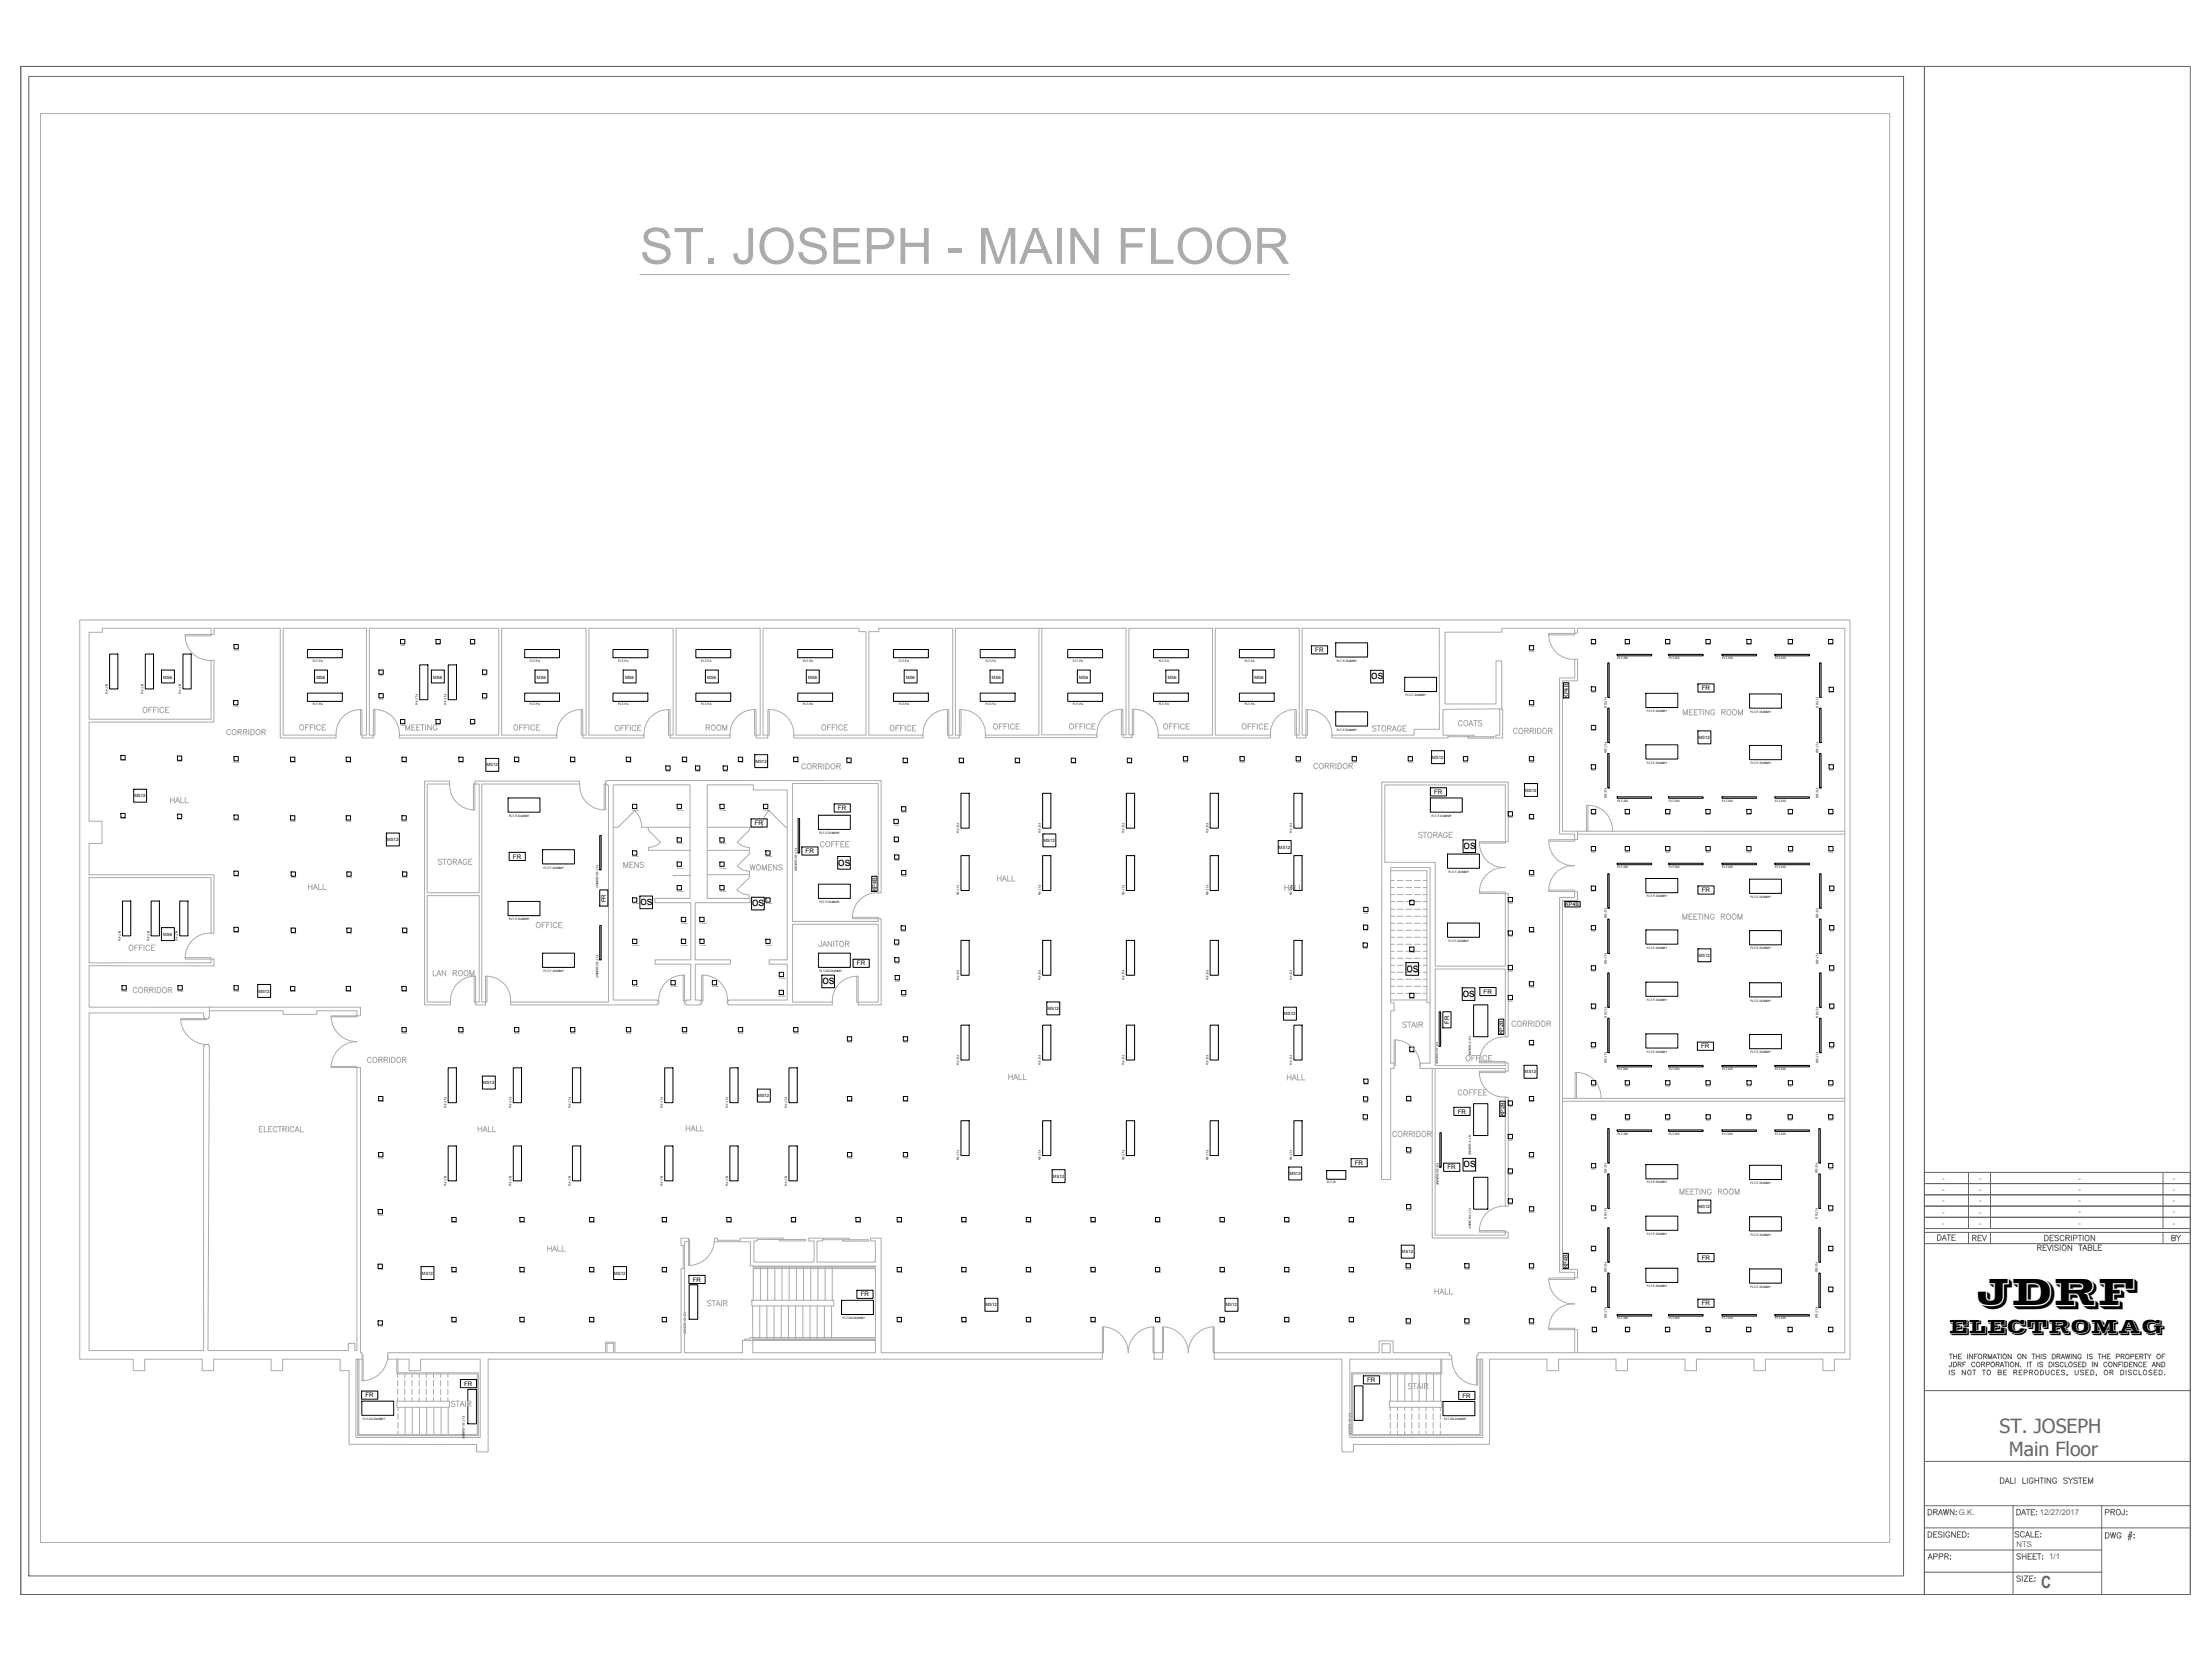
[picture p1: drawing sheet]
<svg xmlns="http://www.w3.org/2000/svg" width="610mm" height="457mm" viewBox="0 0 610 457" stroke-linecap="round" stroke-linejoin="round" font-family="sans-serif">
<defs><g id="words">
<text font-size="13.8" fill="#ababab" x="176.3" y="72.7">ST. JOSEPH - MAIN FLOOR</text>
<text font-size="10.7" x="545" y="359.6">JDRF</text>
<g font-size="5.4" fill="#666">
<text x="551.1" y="395">ST. JOSEPH</text>
<text x="553.6" y="401.2">Main Floor</text>
</g>
<text font-size="5.3" x="537.3" y="367.3">ELECTROMAG</text>
<g font-size="4.9" fill="#ababab">
<text x="45.9" y="222.6">HALL</text>
<text x="130.5" y="313.3">HALL</text>
</g>
<g font-size="4.9" fill="#666">
<text x="542.2" y="343.3">REV</text>
<text x="597.3" y="343.3">BY</text>
</g>
<text font-size="4.7" fill="#666" x="562.5" y="437.6">C</text>
<g font-size="4.4" fill="#ababab">
<text x="193.3" y="202.5">ROOM</text>
<text x="225.1" y="202.5">OFFICE</text>
<text x="219.8" y="213.1">CORRIDOR</text>
<text x="360.9" y="213.1">CORRIDOR</text>
<text x="389.8" y="232.1">STORAGE</text>
<text x="119.6" y="239.5">STORAGE</text>
<text x="224.7" y="234.6">COFFEE</text>
<text x="170.7" y="240.2">MENS</text>
<text x="205.3" y="240.9">WOMENS</text>
<text x="273.8" y="244.1">HALL</text>
<text x="83.6" y="246.2">HALL</text>
<text x="352.8" y="246.6">HALL</text>
<text x="35.3" y="274.8">CORRIDOR</text>
<text x="118.2" y="270.2">LAN ROOM</text>
<text x="276.9" y="298.8">HALL</text>
<text x="353.5" y="298.8">HALL</text>
<text x="400.8" y="303">COFFEE</text>
<text x="188" y="312.9">HALL</text>
<text x="382.4" y="314.3">CORRIDOR</text>
<text x="149.6" y="346.1">HALL</text>
<text x="394.1" y="357.7">HALL</text>
</g>
<g font-size="4.4" fill="#666">
<text x="532.7" y="342.9">DATE</text>
<text x="530.2" y="418.7">DRAWN:</text>
<text x="578.9" y="418.7">PROJ:</text>
</g>
<g font-size="3.2">
<text x="377.9" y="187.2">os</text>
<text x="403.4" y="234">os</text>
<text x="231" y="238.6">os</text>
<text x="176.5" y="249.4">os</text>
<text x="207.3" y="249.8">os</text>
<text x="387.6" y="267.8">os</text>
<text x="226.7" y="271.2">os</text>
<text x="403.1" y="274.7">os</text>
<text x="403.4" y="321.7">os</text>
</g>
<g font-size="2.2" fill="#666">
<text x="539.8" y="417.4">G.K.</text>
<text x="562.1" y="417.4">12/27/2017</text>
<text x="555.7" y="426.3">NTS</text>
<text x="564.8" y="429.7">1/1</text>
</g>
<g font-size="2.1" fill="#666">
<text x="535.3" y="328.6">-</text>
<text x="535.3" y="325.5">-</text>
<text x="545.4" y="328.6">-</text>
<text x="545.4" y="325.5">-</text>
<text x="572.8" y="328.5">-</text>
<text x="572.8" y="325.4">-</text>
<text x="598.8" y="328.5">-</text>
<text x="598.8" y="325.4">-</text>
<text x="535.3" y="334.8">-</text>
<text x="535.3" y="331.7">-</text>
<text x="545.4" y="334.8">-</text>
<text x="545.4" y="331.7">-</text>
<text x="572.8" y="334.7">-</text>
<text x="572.8" y="331.6">-</text>
<text x="598.8" y="334.7">-</text>
<text x="598.8" y="331.6">-</text>
<text x="535.3" y="337.9">-</text>
<text x="545.4" y="337.9">-</text>
<text x="572.8" y="337.8">-</text>
<text x="598.8" y="337.8">-</text>
</g>
<g font-size="1.7">
<text x="362.5" y="179.7">FR</text>
<text x="469" y="190.2">FR</text>
<text x="395.2" y="218.8">FR</text>
<text x="208" y="227.4">FR</text>
<text x="230.9" y="223.3">FR</text>
<text x="141.4" y="236.6">FR</text>
<text x="222" y="235.1">FR</text>
<text x="469" y="245.9">FR</text>
<text x="167" y="248.7" transform="rotate(-90 167 248.7)">FR</text>
<text x="236.1" y="266.1">FR</text>
<text x="408.9" y="273.8">FR</text>
<text x="399.3" y="282.2" transform="rotate(-90 399.3 282.2)">FR</text>
<text x="468.8" y="288.9">FR</text>
<text x="401.7" y="306.9">FR</text>
<text x="373.4" y="321">FR</text>
<text x="398.9" y="322.3">FR</text>
<text x="469" y="347.2">FR</text>
<text x="190.9" y="353.2">FR</text>
<text x="237.2" y="357.3">FR</text>
<text x="469" y="359.7">FR</text>
<text x="127.9" y="381.9">FR</text>
<text x="376.8" y="380.9">FR</text>
<text x="100.7" y="385.1">FR</text>
<text x="403.1" y="385.2">FR</text>
</g>
<g font-size="1.5">
<text x="432.2" y="192.3" transform="rotate(-90 432.2 192.3)">KP4B</text>
<text x="241.6" y="245.6" transform="rotate(-90 241.6 245.6)">KP4B</text>
<text x="431.3" y="249.8">KP4B</text>
<text x="414.3" y="285" transform="rotate(-90 414.3 285)">KP2B</text>
<text x="414.6" y="307.6" transform="rotate(-90 414.6 307.6)">KP2B</text>
<text x="432.1" y="349.5" transform="rotate(-90 432.1 349.5)">KP4B</text>
</g>
<g font-size="1.2">
<text x="45" y="187">MS6</text>
<text x="87.2" y="187">MS6</text>
<text x="119.4" y="187">MS6</text>
<text x="147.9" y="187">MS6</text>
<text x="172.2" y="187">MS6</text>
<text x="194.9" y="187">MS6</text>
<text x="222.7" y="187">MS6</text>
<text x="249.7" y="187">MS6</text>
<text x="273.3" y="187">MS6</text>
<text x="297.4" y="187">MS6</text>
<text x="321.8" y="187">MS6</text>
<text x="345.8" y="187">MS6</text>
<text x="468.1" y="203.6">MS12</text>
<text x="394.7" y="209.1">MS12</text>
<text x="134.1" y="211.2">MS12</text>
<text x="208.2" y="210.2">MS12</text>
<text x="37" y="219.7">MS12</text>
<text x="420.3" y="218.2">MS12</text>
<text x="106.7" y="231.8">MS12</text>
<text x="287.6" y="232">MS12</text>
<text x="352.4" y="233.9">MS12</text>
<text x="45" y="258">MS6</text>
<text x="468.1" y="263.7">MS12</text>
<text x="71.2" y="273.5">MS12</text>
<text x="288.7" y="278.3">MS12</text>
<text x="353.9" y="279.8">MS12</text>
<text x="133.1" y="298.8">MS12</text>
<text x="420.2" y="295.8">MS12</text>
<text x="208.9" y="302.4">MS12</text>
<text x="355.4" y="323.8">MS12</text>
<text x="290.1" y="324.6">MS12</text>
<text x="468.1" y="332.9">MS12</text>
<text x="386.3" y="345.4">MS12</text>
<text x="116.2" y="351.3">MS12</text>
<text x="169.3" y="351.3">MS12</text>
<text x="271.6" y="360">MS12</text>
<text x="337.8" y="360">MS12</text>
</g>
<g font-size=".8">
<text x="86.2" y="182.4">FLT-FA</text>
<text x="146" y="182.4">FLT-FA</text>
<text x="170.4" y="182.4">FLT-FA</text>
<text x="193.2" y="182.4">FLT-FA</text>
<text x="221.3" y="182.4">FLT-FA</text>
<text x="247.7" y="182.4">FLT-FA</text>
<text x="271.6" y="182.4">FLT-FA</text>
<text x="295.7" y="182.4">FLT-FA</text>
<text x="319.4" y="182.4">FLT-FA</text>
<text x="343" y="182.4">FLT-FA</text>
<text x="368.4" y="182.3">FLT-F-DUMMY</text>
<text x="445.7" y="181.6">FLT-DD</text>
<text x="459.9" y="181.6">FLT-DD</text>
<text x="474.6" y="181.6">FLT-DD</text>
<text x="489.2" y="181.6">FLT-DD</text>
<text x="29.1" y="188.4" transform="rotate(90 29.1 188.4)">FLT-FA</text>
<text x="38.9" y="188.4" transform="rotate(90 38.9 188.4)">FLT-FA</text>
<text x="49.3" y="188.4" transform="rotate(90 49.3 188.4)">FLT-FA</text>
<text x="114.5" y="191.4" transform="rotate(90 114.5 191.4)">FLT-FA</text>
<text x="122.4" y="191.4" transform="rotate(90 122.4 191.4)">FLT-FA</text>
<text x="387.4" y="191.8">FLT-F-DUMMY</text>
<text x="86.2" y="194.4">FLT-FA</text>
<text x="146" y="194.4">FLT-FA</text>
<text x="170.4" y="194.4">FLT-FA</text>
<text x="193.2" y="194.4">FLT-FA</text>
<text x="221.3" y="194.4">FLT-FA</text>
<text x="247.7" y="194.4">FLT-FA</text>
<text x="271.6" y="194.4">FLT-FA</text>
<text x="295.7" y="194.4">FLT-FA</text>
<text x="319.4" y="194.4">FLT-FA</text>
<text x="343" y="194.4">FLT-FA</text>
<text x="442.2" y="192.1" transform="rotate(90 442.2 192.1)">FLT-DD</text>
<text x="453.9" y="196.3">FLT-F-DUMMY</text>
<text x="482.4" y="196.4">FLT-F-DUMMY</text>
<text x="500.6" y="192.1" transform="rotate(90 500.6 192.1)">FLT-DD</text>
<text x="368.4" y="201.3">FLT-F-DUMMY</text>
<text x="442.2" y="204.6" transform="rotate(90 442.2 204.6)">FLT-DD</text>
<text x="500.6" y="204.6" transform="rotate(90 500.6 204.6)">FLT-DD</text>
<text x="453.9" y="210.4">FLT-F-DUMMY</text>
<text x="482.4" y="210.6">FLT-F-DUMMY</text>
<text x="442.2" y="217.1" transform="rotate(90 442.2 217.1)">FLT-DD</text>
<text x="445.7" y="220.9">FLT-DD</text>
<text x="459.9" y="220.9">FLT-DD</text>
<text x="474.6" y="220.9">FLT-DD</text>
<text x="489.2" y="220.9">FLT-DD</text>
<text x="500.6" y="217.1" transform="rotate(90 500.6 217.1)">FLT-DD</text>
<text x="140.3" y="225.1">FLT-F-DUMMY</text>
<text x="263.7" y="226.8" transform="rotate(90 263.7 226.8)">FLT-FA</text>
<text x="286.2" y="226.8" transform="rotate(90 286.2 226.8)">FLT-FA</text>
<text x="309.3" y="226.8" transform="rotate(90 309.3 226.8)">FLT-FA</text>
<text x="332.4" y="226.8" transform="rotate(90 332.4 226.8)">FLT-FA</text>
<text x="355.4" y="226.8" transform="rotate(90 355.4 226.8)">FLT-FA</text>
<text x="394.5" y="225.1">FLT-F-DUMMY</text>
<text x="219" y="233.8" transform="rotate(90 219 233.8)">FLT-D3-DUMMY</text>
<text x="225.8" y="229.9">FLT-F-DUMMY</text>
<text x="149.8" y="239.4">FLT-F-DUMMY</text>
<text x="164.3" y="238.5" transform="rotate(90 164.3 238.5)">FLT-D3-DUMMY</text>
<text x="445.7" y="239.2">FLT-DD</text>
<text x="459.9" y="239.2">FLT-DD</text>
<text x="474.6" y="239.2">FLT-DD</text>
<text x="489.2" y="239.2">FLT-DD</text>
<text x="263.7" y="243.9" transform="rotate(90 263.7 243.9)">FLT-FA</text>
<text x="286.2" y="243.9" transform="rotate(90 286.2 243.9)">FLT-FA</text>
<text x="309.3" y="243.9" transform="rotate(90 309.3 243.9)">FLT-FA</text>
<text x="332.4" y="243.9" transform="rotate(90 332.4 243.9)">FLT-FA</text>
<text x="355.4" y="243.9" transform="rotate(90 355.4 243.9)">FLT-FA</text>
<text x="399.2" y="240.6">FLT-F-DUMMY</text>
<text x="225.8" y="248.9">FLT-F-DUMMY</text>
<text x="442.2" y="250.2" transform="rotate(90 442.2 250.2)">FLT-DD</text>
<text x="453.9" y="247.3">FLT-F-DUMMY</text>
<text x="482.4" y="247.5">FLT-F-DUMMY</text>
<text x="500.6" y="250.2" transform="rotate(90 500.6 250.2)">FLT-DD</text>
<text x="32.6" y="256.5" transform="rotate(90 32.6 256.5)">FLT-FA</text>
<text x="40.5" y="256.5" transform="rotate(90 40.5 256.5)">FLT-FA</text>
<text x="48.4" y="256.5" transform="rotate(90 48.4 256.5)">FLT-FA</text>
<text x="140.3" y="253.6">FLT-F-DUMMY</text>
<text x="164.3" y="263.3" transform="rotate(90 164.3 263.3)">FLT-D3-DUMMY</text>
<text x="399.2" y="259.6">FLT-F-DUMMY</text>
<text x="442.2" y="262.7" transform="rotate(90 442.2 262.7)">FLT-DD</text>
<text x="453.9" y="261.5">FLT-F-DUMMY</text>
<text x="482.4" y="261.7">FLT-F-DUMMY</text>
<text x="500.6" y="262.7" transform="rotate(90 500.6 262.7)">FLT-DD</text>
<text x="149.8" y="267.9">FLT-F-DUMMY</text>
<text x="225.8" y="267.9">FLT-D2-DUMMY</text>
<text x="263.7" y="267.3" transform="rotate(90 263.7 267.3)">FLT-FA</text>
<text x="286.2" y="267.3" transform="rotate(90 286.2 267.3)">FLT-FA</text>
<text x="309.3" y="267.3" transform="rotate(90 309.3 267.3)">FLT-FA</text>
<text x="332.4" y="267.3" transform="rotate(90 332.4 267.3)">FLT-FA</text>
<text x="355.4" y="267.3" transform="rotate(90 355.4 267.3)">FLT-FA</text>
<text x="453.9" y="275.8">FLT-F-DUMMY</text>
<text x="442.2" y="277.5" transform="rotate(90 442.2 277.5)">FLT-DD</text>
<text x="482.4" y="276">FLT-F-DUMMY</text>
<text x="500.6" y="277.5" transform="rotate(90 500.6 277.5)">FLT-DD</text>
<text x="395.7" y="287.1" transform="rotate(90 395.7 287.1)">FLT-D3-DUMMY</text>
<text x="404.8" y="285.4" transform="rotate(90 404.8 285.4)">FLT-F-DUMMY</text>
<text x="263.7" y="290.7" transform="rotate(90 263.7 290.7)">FLT-FA</text>
<text x="286.2" y="290.7" transform="rotate(90 286.2 290.7)">FLT-FA</text>
<text x="309.3" y="290.7" transform="rotate(90 309.3 290.7)">FLT-FA</text>
<text x="332.4" y="290.7" transform="rotate(90 332.4 290.7)">FLT-FA</text>
<text x="355.4" y="290.7" transform="rotate(90 355.4 290.7)">FLT-FA</text>
<text x="442.2" y="290" transform="rotate(90 442.2 290)">FLT-DD</text>
<text x="453.9" y="290.1">FLT-F-DUMMY</text>
<text x="482.4" y="290.3">FLT-F-DUMMY</text>
<text x="500.6" y="290" transform="rotate(90 500.6 290)">FLT-DD</text>
<text x="445.7" y="294.9">FLT-DD</text>
<text x="459.9" y="294.9">FLT-DD</text>
<text x="474.6" y="294.9">FLT-DD</text>
<text x="489.2" y="294.9">FLT-DD</text>
<text x="122.4" y="302.4" transform="rotate(90 122.4 302.4)">FLT-FA</text>
<text x="140.3" y="302.4" transform="rotate(90 140.3 302.4)">FLT-FA</text>
<text x="156.6" y="302.4" transform="rotate(90 156.6 302.4)">FLT-FA</text>
<text x="182.1" y="302.4" transform="rotate(90 182.1 302.4)">FLT-FA</text>
<text x="200" y="302.4" transform="rotate(90 200 302.4)">FLT-FA</text>
<text x="216.3" y="302.4" transform="rotate(90 216.3 302.4)">FLT-FA</text>
<text x="263.7" y="317" transform="rotate(90 263.7 317)">FLT-FA</text>
<text x="286.2" y="317" transform="rotate(90 286.2 317)">FLT-FA</text>
<text x="309.3" y="317" transform="rotate(90 309.3 317)">FLT-FA</text>
<text x="332.4" y="317" transform="rotate(90 332.4 317)">FLT-FA</text>
<text x="355.4" y="317" transform="rotate(90 355.4 317)">FLT-FA</text>
<text x="404.8" y="312.7" transform="rotate(90 404.8 312.7)">FLT-F-DUMMY</text>
<text x="445.7" y="312.7">FLT-DD</text>
<text x="459.9" y="312.7">FLT-DD</text>
<text x="474.6" y="312.7">FLT-DD</text>
<text x="489.2" y="312.7">FLT-DD</text>
<text x="122.4" y="324" transform="rotate(90 122.4 324)">FLT-FA</text>
<text x="140.3" y="324" transform="rotate(90 140.3 324)">FLT-FA</text>
<text x="156.6" y="324" transform="rotate(90 156.6 324)">FLT-FA</text>
<text x="182.1" y="324" transform="rotate(90 182.1 324)">FLT-FA</text>
<text x="200" y="324" transform="rotate(90 200 324)">FLT-FA</text>
<text x="216.3" y="324" transform="rotate(90 216.3 324)">FLT-FA</text>
<text x="395.9" y="320.4" transform="rotate(90 395.9 320.4)">FLT-D3-DUMMY</text>
<text x="442.2" y="320.4" transform="rotate(90 442.2 320.4)">FLT-DD</text>
<text x="500.3" y="320.4" transform="rotate(90 500.3 320.4)">FLT-DD</text>
<text x="365.7" y="325.9">FLT-R</text>
<text x="453.9" y="326.1">FLT-F-DUMMY</text>
<text x="482.4" y="326.3">FLT-F-DUMMY</text>
<text x="404.8" y="333" transform="rotate(90 404.8 333)">FLT-F-DUMMY</text>
<text x="442.2" y="332.9" transform="rotate(90 442.2 332.9)">FLT-DD</text>
<text x="500.3" y="332.9" transform="rotate(90 500.3 332.9)">FLT-DD</text>
<text x="453.9" y="340.3">FLT-F-DUMMY</text>
<text x="482.4" y="340.5">FLT-F-DUMMY</text>
<text x="442.2" y="347.8" transform="rotate(90 442.2 347.8)">FLT-DD</text>
<text x="500.3" y="347.8" transform="rotate(90 500.3 347.8)">FLT-DD</text>
<text x="453.9" y="354.7">FLT-F-DUMMY</text>
<text x="482.4" y="354.9">FLT-F-DUMMY</text>
<text x="188.4" y="361.5" transform="rotate(90 188.4 361.5)">FLT-D1-DUMMY</text>
<text x="232.2" y="363.6">FLT-D2-DUMMY</text>
<text x="442.2" y="360.3" transform="rotate(90 442.2 360.3)">FLT-DD</text>
<text x="445.7" y="363.6">FLT-DD</text>
<text x="459.9" y="363.6">FLT-DD</text>
<text x="474.6" y="363.6">FLT-DD</text>
<text x="489.2" y="363.6">FLT-DD</text>
<text x="500.3" y="360.3" transform="rotate(90 500.3 360.3)">FLT-DD</text>
<text x="371.7" y="389.4" transform="rotate(90 371.7 389.4)">FLT-D1-DUMMY</text>
<text x="100" y="391.3">FLT-D2-DUMMY</text>
<text x="127.4" y="390.3" transform="rotate(90 127.4 390.3)">FLT-D1-DUMMY</text>
<text x="398" y="391.4">FLT-D2-DUMMY</text>
</g>
<g font-size=".4">
<text x="64.5" y="179.3">FLT-CA</text>
<text x="110.5" y="178">FLT-N</text>
<text x="120.2" y="177.9">FLT-C</text>
<text x="129.7" y="177.9">FLT-C</text>
<text x="421.5" y="179.6">FLT-CA</text>
<text x="438.6" y="177.9">FLT-C</text>
<text x="447.9" y="177.9">FLT-C</text>
<text x="459" y="177.9">FLT-C</text>
<text x="470.2" y="177.9">FLT-C</text>
<text x="481.4" y="177.9">FLT-C</text>
<text x="492.8" y="177.9">FLT-C</text>
<text x="504" y="177.9">FLT-C</text>
<text x="104.5" y="186.3">FLT-C</text>
<text x="133" y="186.3">FLT-C</text>
<text x="438.6" y="190.9">FLT-C</text>
<text x="504.1" y="191.1">FLT-C</text>
<text x="64.4" y="194.7">FLT-CA</text>
<text x="104.5" y="192.8">FLT-C</text>
<text x="133" y="192.8">FLT-C</text>
<text x="421.5" y="194.7">FLT-CA</text>
<text x="110.5" y="200">FLT-N</text>
<text x="120.2" y="199.9">FLT-C</text>
<text x="129.7" y="199.9">FLT-C</text>
<text x="438.6" y="201.6">FLT-C</text>
<text x="33.3" y="209.8">FLT-CA</text>
<text x="48.9" y="210">FLT-CA</text>
<text x="64.5" y="210.2">FLT-CA</text>
<text x="80.1" y="210.3">FLT-CA</text>
<text x="95.4" y="210.3">FLT-CA</text>
<text x="110.8" y="210.3">FLT-CA</text>
<text x="126.4" y="210.3">FLT-CA</text>
<text x="141.8" y="210.3">FLT-CA</text>
<text x="157.2" y="210.3">FLT-CA</text>
<text x="172.6" y="210.3">FLT-CA</text>
<text x="183.6" y="212.8">FLT-N</text>
<text x="188" y="210.3">FLT-CA</text>
<text x="191.8" y="212.8">FLT-N</text>
<text x="199.4" y="212.8">FLT-N</text>
<text x="203.5" y="210.3">FLT-CA</text>
<text x="218.7" y="210.3">FLT-CA</text>
<text x="233.4" y="210.6">FLT-CA</text>
<text x="248.9" y="210.6">FLT-CA</text>
<text x="264.3" y="210.6">FLT-CA</text>
<text x="279.8" y="210.6">FLT-CA</text>
<text x="295.2" y="210.6">FLT-CA</text>
<text x="310.7" y="210.6">FLT-CA</text>
<text x="326.1" y="210.2">FLT-CA</text>
<text x="341.7" y="210.2">FLT-CA</text>
<text x="357.2" y="210.2">FLT-CA</text>
<text x="372.6" y="210.2">FLT-CA</text>
<text x="388.1" y="210.2">FLT-CA</text>
<text x="403.3" y="210.2">FLT-CA</text>
<text x="421.5" y="210.2">FLT-CA</text>
<text x="438.6" y="212.4">FLT-C</text>
<text x="504.1" y="212.4">FLT-C</text>
<text x="33.3" y="225.8">FLT-CA</text>
<text x="48.9" y="226">FLT-CA</text>
<text x="64.5" y="226.2">FLT-CA</text>
<text x="80.1" y="226.5">FLT-CA</text>
<text x="95.4" y="226.5">FLT-CA</text>
<text x="110.8" y="226.5">FLT-CA</text>
<text x="174.3" y="223.4">FLT-CAA</text>
<text x="186.6" y="223.4">FLT-CAA</text>
<text x="198.4" y="223.4">FLT-CAA</text>
<text x="210.4" y="223.4">FLT-CAA</text>
<text x="246.4" y="227.5">FLT-N</text>
<text x="248.5" y="224">FLT-CA</text>
<text x="415.7" y="225.4">FLT-N</text>
<text x="421.5" y="226.1">FLT-CA</text>
<text x="438.6" y="224.7">FLT-C</text>
<text x="447.9" y="224.7">FLT-C</text>
<text x="459" y="224.7">FLT-C</text>
<text x="470.1" y="224.7">FLT-C</text>
<text x="481.4" y="224.7">FLT-C</text>
<text x="492.8" y="224.7">FLT-C</text>
<text x="504" y="224.7">FLT-C</text>
<text x="186.6" y="232.7">FLT-CAA</text>
<text x="198.4" y="232.7">FLT-CAA</text>
<text x="246.5" y="232.4">FLT-N</text>
<text x="174.3" y="236.3">FLT-CAA</text>
<text x="186.6" y="239.4">FLT-CAA</text>
<text x="198.4" y="239.4">FLT-CAA</text>
<text x="211" y="236.3">FLT-CAA</text>
<text x="246.6" y="237.3">FLT-N</text>
<text x="438.6" y="234.9">FLT-C</text>
<text x="447.9" y="234.9">FLT-C</text>
<text x="459" y="234.9">FLT-C</text>
<text x="470.2" y="234.9">FLT-C</text>
<text x="481.4" y="234.9">FLT-C</text>
<text x="492.9" y="234.9">FLT-C</text>
<text x="504" y="234.9">FLT-C</text>
<text x="64.5" y="241.7">FLT-CA</text>
<text x="80.2" y="241.9">FLT-CA</text>
<text x="95.6" y="241.9">FLT-CA</text>
<text x="110.9" y="241.9">FLT-CA</text>
<text x="186.6" y="245.8">FLT-CAA</text>
<text x="198.4" y="245.8">FLT-CAA</text>
<text x="248.5" y="241.6">FLT-CA</text>
<text x="421.5" y="241.6">FLT-CA</text>
<text x="438.6" y="245.8">FLT-C</text>
<text x="504.2" y="245.8">FLT-C</text>
<text x="174.3" y="249.2">FLT-CAA</text>
<text x="211" y="249.2">FLT-CAA</text>
<text x="375.9" y="251.8">FLT-N</text>
<text x="388.5" y="249.8">FLT-CA</text>
<text x="415.7" y="249.1">FLT-N</text>
<text x="64.5" y="257.2">FLT-CA</text>
<text x="80.2" y="257.4">FLT-CA</text>
<text x="95.6" y="257.4">FLT-CA</text>
<text x="110.9" y="257.4">FLT-CA</text>
<text x="187.8" y="254.6">FLT-CAA</text>
<text x="192.8" y="254.6">FLT-CAA</text>
<text x="248.3" y="256.8">FLT-CA</text>
<text x="375.8" y="256.7">FLT-N</text>
<text x="421.5" y="257.3">FLT-CA</text>
<text x="438.6" y="256.7">FLT-C</text>
<text x="504.2" y="256.7">FLT-C</text>
<text x="174.3" y="260.6">FLT-CAA</text>
<text x="187.8" y="260.6">FLT-CAA</text>
<text x="192.9" y="260.6">FLT-CAA</text>
<text x="211" y="260.6">FLT-CAA</text>
<text x="246.6" y="260.7">FLT-N</text>
<text x="375.7" y="261.6">FLT-N</text>
<text x="388.5" y="262.7">FLT-CA</text>
<text x="415.7" y="258.3">FLT-N</text>
<text x="214.8" y="269.8">FLT-CAA</text>
<text x="246.7" y="265.6">FLT-N</text>
<text x="415.7" y="267.8">FLT-N</text>
<text x="438.6" y="267.8">FLT-C</text>
<text x="504.2" y="267.8">FLT-C</text>
<text x="33.6" y="273.3">FLT-CA</text>
<text x="49" y="273.3">FLT-CA</text>
<text x="64.5" y="273.3">FLT-CA</text>
<text x="80.1" y="273.5">FLT-CA</text>
<text x="95.4" y="273.5">FLT-CA</text>
<text x="110.8" y="273.5">FLT-CA</text>
<text x="174.3" y="272">FLT-CAA</text>
<text x="184.9" y="272">FLT-CAA</text>
<text x="196.3" y="272">FLT-CAA</text>
<text x="214.7" y="274.7">FLT-CAA</text>
<text x="246.8" y="270.6">FLT-N</text>
<text x="248.4" y="274.6">FLT-CA</text>
<text x="388.5" y="275.4">FLT-CA</text>
<text x="421.5" y="272.2">FLT-CA</text>
<text x="415.7" y="276">FLT-N</text>
<text x="438.6" y="278.3">FLT-C</text>
<text x="504.2" y="278.3">FLT-C</text>
<text x="110.8" y="284.8">FLT-CA</text>
<text x="126.4" y="284.8">FLT-CA</text>
<text x="141.8" y="284.8">FLT-CA</text>
<text x="157.2" y="284.8">FLT-CA</text>
<text x="172.6" y="284.8">FLT-CA</text>
<text x="188" y="284.8">FLT-CA</text>
<text x="203.5" y="284.8">FLT-CA</text>
<text x="218.7" y="284.8">FLT-CA</text>
<text x="233.5" y="287.4">FLT-CA</text>
<text x="248.9" y="287.4">FLT-CA</text>
<text x="388.5" y="290.2">FLT-CA</text>
<text x="421.5" y="288.4">FLT-CA</text>
<text x="438.6" y="289">FLT-C</text>
<text x="504.2" y="289">FLT-C</text>
<text x="375.9" y="299.1">FLT-N</text>
<text x="438.6" y="299.5">FLT-C</text>
<text x="447.9" y="299.5">FLT-C</text>
<text x="459.1" y="299.5">FLT-C</text>
<text x="470.2" y="299.5">FLT-C</text>
<text x="481.4" y="299.5">FLT-C</text>
<text x="492.8" y="299.5">FLT-C</text>
<text x="504" y="299.5">FLT-C</text>
<text x="104.3" y="303.8">FLT-CA</text>
<text x="233.5" y="303.8">FLT-CA</text>
<text x="249" y="303.8">FLT-CA</text>
<text x="375.8" y="304">FLT-N</text>
<text x="387.6" y="303.8">FLT-CA</text>
<text x="415.7" y="305.1">FLT-N</text>
<text x="421.5" y="303.8">FLT-CA</text>
<text x="375.7" y="308.9">FLT-N</text>
<text x="438.6" y="308.9">FLT-C</text>
<text x="448" y="308.9">FLT-C</text>
<text x="459" y="308.9">FLT-C</text>
<text x="470.2" y="308.9">FLT-C</text>
<text x="481.4" y="308.9">FLT-C</text>
<text x="492.8" y="308.9">FLT-C</text>
<text x="504" y="308.9">FLT-C</text>
<text x="387.6" y="318">FLT-CA</text>
<text x="415.7" y="314.3">FLT-N</text>
<text x="104.3" y="319.3">FLT-CA</text>
<text x="233.5" y="319.3">FLT-CA</text>
<text x="248.9" y="319.3">FLT-CA</text>
<text x="415.7" y="323.9">FLT-N</text>
<text x="421.5" y="319.3">FLT-CA</text>
<text x="438.6" y="322.3">FLT-C</text>
<text x="504" y="322.3">FLT-C</text>
<text x="104.2" y="335">FLT-CA</text>
<text x="387.6" y="333.6">FLT-CA</text>
<text x="415.7" y="332.1">FLT-N</text>
<text x="421.5" y="334.2">FLT-CA</text>
<text x="438.6" y="334">FLT-C</text>
<text x="504" y="334">FLT-C</text>
<text x="124.5" y="337.2">FLT-CA</text>
<text x="143.3" y="337.2">FLT-CA</text>
<text x="162.5" y="337.2">FLT-CA</text>
<text x="182.5" y="337.2">FLT-CA</text>
<text x="200.3" y="337.2">FLT-CA</text>
<text x="218.1" y="337.2">FLT-CA</text>
<text x="235.9" y="337.2">FLT-CA</text>
<text x="247.3" y="337.2">FLT-CA</text>
<text x="265" y="337.2">FLT-CA</text>
<text x="282.8" y="337.2">FLT-CA</text>
<text x="300.6" y="337.2">FLT-CA</text>
<text x="318.4" y="337.2">FLT-CA</text>
<text x="336.2" y="337.2">FLT-CA</text>
<text x="354" y="337.2">FLT-CA</text>
<text x="371.8" y="337.2">FLT-CA</text>
<text x="438.6" y="345.1">FLT-C</text>
<text x="504" y="345.1">FLT-C</text>
<text x="104.2" y="350">FLT-CA</text>
<text x="124.5" y="350.9">FLT-CA</text>
<text x="143.3" y="350.9">FLT-CA</text>
<text x="162.5" y="350.9">FLT-CA</text>
<text x="182.5" y="350.9">FLT-CA</text>
<text x="247.3" y="350.9">FLT-CA</text>
<text x="265" y="350.9">FLT-CA</text>
<text x="282.8" y="350.9">FLT-CA</text>
<text x="300.6" y="350.9">FLT-CA</text>
<text x="318.4" y="350.9">FLT-CA</text>
<text x="336.2" y="350.9">FLT-CA</text>
<text x="354" y="350.9">FLT-CA</text>
<text x="371.8" y="350.9">FLT-CA</text>
<text x="387.5" y="349.9">FLT-CA</text>
<text x="403.7" y="349.9">FLT-CA</text>
<text x="421.5" y="349.9">FLT-CA</text>
<text x="438.6" y="356.4">FLT-C</text>
<text x="504" y="356.4">FLT-C</text>
<text x="104.2" y="365.7">FLT-CA</text>
<text x="124.5" y="364.7">FLT-CA</text>
<text x="143.3" y="364.7">FLT-CA</text>
<text x="162.5" y="364.7">FLT-CA</text>
<text x="182.5" y="364.7">FLT-CA</text>
<text x="247.3" y="364.7">FLT-CA</text>
<text x="265" y="364.7">FLT-CA</text>
<text x="282.8" y="364.7">FLT-CA</text>
<text x="300.6" y="364.7">FLT-CA</text>
<text x="318.4" y="364.7">FLT-CA</text>
<text x="336.2" y="364.7">FLT-CA</text>
<text x="354" y="364.7">FLT-CA</text>
<text x="371.8" y="364.7">FLT-CA</text>
<text x="387.5" y="365.1">FLT-CA</text>
<text x="403.7" y="365.1">FLT-CA</text>
<text x="421.5" y="365.1">FLT-CA</text>
<text x="438.8" y="367.4">FLT-C</text>
<text x="448" y="367.4">FLT-C</text>
<text x="459" y="367.4">FLT-C</text>
<text x="470.2" y="367.4">FLT-C</text>
<text x="481.4" y="367.4">FLT-C</text>
<text x="492.8" y="367.4">FLT-C</text>
<text x="504" y="367.4">FLT-C</text>
</g>
</g></defs>
<!-- layer: 0 -->
<g fill="none" stroke="#ababab" stroke-width=".28">
<path d="M11.2 31.3h509.6v393.8h-509.6zM176.3 75.6h179.1M51 175.2a6.7 6.7 0 0 0 7.2 6.8M286.3 173.1v29.5h-14.7v.7h30.7v-.8h-15.2v-29.4M426.8 174.6h7.2v.4h-7.2zM426.8 175a6.7 6.7 0 0 0 7.2 6.7M39.5 195.1l.2-.1a.67 .67 0 0 1 .9 .7 .67 .67 0 0 1-1.1 .5zM41 195.6h.6M41.9 194.9h-.9v1.5M42.3 195.6h.6M43.2 194.9h-.9v1.5M43.6 194.9v1.5"/>
<path d="M45.1 195.3a.55 .55 0 0 0-.6-.4 .55 .55 0 0 0-.4 .6v.3a.55 .55 0 0 0 .4 .6 .55 .55 0 0 0 .6-.4M45.6 195.6h.6M46.5 194.9h-.9v1.5h.9M82.7 199.9l.2-.1a.69 .69 0 0 1 .8 .7 .69 .69 0 0 1-.8 .6l-.3-.5zM85.1 199.7h-.9v1.5M86.4 199.7h-.9v1.5M86.7 199.7v1.5M89.7 199.7h-.9v1.5h.9M99.4 195.6v7h1.6v-29.5h-23v29.5h14.6v.8h-15.4v-30.3h-18.2v1.8h-8v.3h7.2v-2.1h-30v1.2h-3.7v23.9h33.7v-16.2h.8v17h-34.5v27.3h3.6v6.2h-3.6v8.6h34.5v16.1h-.8v-15.3h-33.7v23.4h33.7v-1.4h-7.2M99.4 195.6h.4v7.8h3.1v-7.8h.4M99.4 195.6a6.7 6.7 0 0 0-6.8 7M103.3 195.6v7h-1.5v-29.5h35.6v29.5h-27.4v.8h43.5v-.8h-15.3v-29.5h23.3v29.5h-1.3v-7"/>
<path d="M103.3 195.6a6.7 6.7 0 0 1 6.8 7M114.4 199.8h-.9v1.4h.9M115.7 199.8h-.9v1.4h.9M116 199.8h.9M116.4 199.8v1.4M117.3 199.8v1.4M118.8 199.8v1.4l-.9-1.4v1.4M141.7 200l.2-.2a.67 .67 0 0 1 .8 .7 .67 .67 0 0 1-1 .5zM144.1 199.8h-.9v1.4M145.4 199.8h-.9v1.4M145.7 199.8v1.4M148.7 199.8h-.9v1.4h.9"/>
<path d="M160.2 195.6h.4v7.8h16.9v-.8h-15.2v-29.5h23.2v29.5h-1.3v-7M160.2 195.6a6.7 6.7 0 0 0-6.7 7M169.8 200a.69 .69 0 0 1 .9 .6 .69 .69 0 0 1-.9 .7l-.3-.5zM172.1 199.9h-1v1.5M173.3 199.9h-.9v1.5M173.7 199.9v1.5M176.6 199.9h-.9v1.5h.9M184.2 195.6h.4l.1 7.8h16.5v-.8h-14.9v-29.5h23.2v29.5h-1.6v-7M184.2 195.6a6.7 6.7 0 0 0-6.7 7M207.9 195.6h.4l.1 7.8h3.2v-7.8h.4M207.9 195.6a6.7 6.7 0 0 0-6.7 7M212 195.6v7h-1.7v-29.5h26.4v1h2v28.5h-20v.8h35.7v-.8h-14.9v-28.5h2.7v-1h20.4v29.5h-1.5v-7"/>
<path d="M212 195.6a6.7 6.7 0 0 1 6.8 7M247.8 199.9h-.9v1.5M249.1 199.9h-.9v1.5M249.4 199.9v1.5M252.4 199.9h-.9v1.5h.9M261.1 195.6h.4v7.8h2.9v-7.8h.4M261.1 195.6a6.7 6.7 0 0 0-6.7 7M264.8 195.6a6.7 6.7 0 0 1 6.8 7M264.8 195.6v7h-1.5v-29.5h47v29.4h-1.3v-7h.4l.1 7.8h2.5v-.8h-.9v-29.4h23v29.5h-14.9v.8h30.9v-.8h-15.2v-29.5h23.1v29.5h-1.1v-7M273.9 199.7l.2-.2a.69 .69 0 0 1 .9 .7 .69 .69 0 0 1-.9 .7l-.3-.5zM276.3 199.5h-.9v1.4M277.6 199.5h-.9v1.4"/>
<path d="M278 199.5v1.4M279.5 199.8a.55 .55 0 0 0-.6-.3 .55 .55 0 0 0-.4 .5 .62 .62 0 0 0 .1 .8 .62 .62 0 0 0 .9-.1v-.1M280.9 199.5h-.9v1.4h.9M295 199.5a.69 .69 0 0 1 .9 .7 .69 .69 0 0 1-.9 .7l-.3-.5zM297.3 199.5h-1v1.4M298.5 199.5h-.9v1.4M298.9 199.5v1.4M300.4 199.8a.55 .55 0 0 0-.6-.3 .55 .55 0 0 0-.4 .5v.4a.54 .54 0 0 0 .4 .6 .54 .54 0 0 0 .6-.4M301.9 199.5h-1v1.4h1M309 195.5a6.7 6.7 0 0 0-6.7 7M312 195.5h.4v7h-.4zM312.4 195.5a6.7 6.7 0 0 1 6.8 7"/>
<path d="M320.8 199.7l.2-.2a.69 .69 0 0 1 .8 .7 .69 .69 0 0 1-.8 .7l-.3-.5zM323.2 199.5h-.9v1.4M324.5 199.5h-.9v1.4M324.8 199.5v1.4M326.4 199.8a.55 .55 0 0 0-.6-.3 .55 .55 0 0 0-.5 .5 .62 .62 0 0 0 .2 .8 .62 .62 0 0 0 .8-.1l.1-.1M327.8 199.5h-.9v1.4h.9M342.6 199.5a.69 .69 0 0 1 .9 .7 .69 .69 0 0 1-.9 .7l-.3-.5zM344.9 199.5h-1v1.4M346.1 199.5h-.9v1.4M346.5 199.5v1.4M348 199.8a.55 .55 0 0 0-.6-.3 .55 .55 0 0 0-.4 .5v.4a.54 .54 0 0 0 .4 .6 .54 .54 0 0 0 .6-.4M349.4 199.5h-.9v1.4h.9"/>
<path d="M356.9 195.6h.3l.1 7.8h2.6v-7.8h.4M356.9 195.6a6.7 6.7 0 0 0-6.8 7M360.3 195.6a6.7 6.7 0 0 1 6.7 7M403 198.9a.54 .54 0 0 0-.6-.3 .54 .54 0 0 0-.5 .5v.4a.55 .55 0 0 0 .5 .5 .55 .55 0 0 0 .6-.3M403.6 198.8l.1-.2a.67 .67 0 0 1 .9 .7 .67 .67 0 0 1-1 .5l-.2-.3zM405 199.6h.7M406.1 198.6h1M406.6 198.6v1.4M408.4 198.8l-.4-.2-.6 .2 .1 .3 .8 .4-.1 .5h-.5l-.3-.2M413.3 195.5v7.1h-1.1v.8h1.9v-8l-16.4 .1v7.1h1.3v.8h-32v-.8h22.7v-1.6h7l-.1-27.9h-37.8v29.5h1.5v-7M413.9 195.5v-13.4h-1.6v11.9h-14.1v-19.8h15.7v-1.1h20.1v1.4h.8v-1.4h73.6v199.7h-101.1v.8h-.4v8.1M463.9 197v-1.4l.6 1.4 .5-1.4v1.4"/>
<path d="M465.6 196.3h.5M466.5 195.6h-.9v1.4h.9M466.9 196.3h.6M467.8 195.6h-.9v1.4h.9M468.1 195.6h.9M468.5 195.6v1.4M469.4 195.6v1.4M471 195.6v1.4l-1-1.4v1.4M472.5 195.9a.55 .55 0 0 0-.6-.4 .55 .55 0 0 0-.5 .6v.4a.54 .54 0 0 0 .6 .5 .54 .54 0 0 0 .5-.5h-.4M474.5 196.3l.8-.1 .1-.5-.9-.1v1.4M475 196.3l.5 .7M476 195.8l.2-.2a.67 .67 0 0 1 .9 .7 .67 .67 0 0 1-1.1 .5z"/>
<path d="M477.6 195.8l.1-.2a.67 .67 0 0 1 .9 .7 .67 .67 0 0 1-1 .5zM479.1 197v-1.4l.5 1.4 .6-1.4v1.4M63.5 201.4a.55 .55 0 0 0-.6-.4 .55 .55 0 0 0-.4 .6 .62 .62 0 0 0 .2 .8 .62 .62 0 0 0 .8-.1v-.1M64.2 201.1a.69 .69 0 0 1 .9 .7 .69 .69 0 0 1-.9 .6l-.2-.5zM65.6 201.7h.8l.2-.4-.4-.3h-.6v1.5M66.1 201.7l.5 .8M67.1 201.7h.8l.1-.5-.9-.2v1.5M67.6 201.7l.5 .8M68.6 201v1.5M69.1 201h.5a.79 .79 0 0 1 .5 .8 .79 .79 0 0 1-.5 .7h-.5zM70.8 201.1a.67 .67 0 0 1 .9 .7 .67 .67 0 0 1-1 .5l-.2-.7zM72.2 201.7h.8l.1-.4-.3-.3h-.6v1.5"/>
<path d="M72.6 201.7l.5 .8M84.2 200.4h.6M85.5 200.4h.5M88.3 200.1a.55 .55 0 0 0-.6-.4 .55 .55 0 0 0-.5 .6 .62 .62 0 0 0 .2 .8 .62 .62 0 0 0 .8-.1l.1-.1M88.8 200.4h.6M111.8 201.2v-1.4l.5 1.4 .6-1.4v1.4M113.5 200.5h.5M114.8 200.5h.6M117 215.3h6.9v.8h-6.2v29.9h14.4v-29.9h-1.6v7.1h.4v-7.9h28.9v.8h-27v60.1h1.4v-7.2h-.4v7.9h-2.7v-7.9h-.4v7.2h1.4v-29.4h-14.4v29.4h6.4v.7h-7.1zM120.4 200.1a.55 .55 0 0 0-.6-.3 .55 .55 0 0 0-.5 .5v.4a.53 .53 0 0 0 .6 .5 .53 .53 0 0 0 .5-.5h-.3M123.9 216.1a6.7 6.7 0 0 0 6.8 7.1M143.2 200.5h.6"/>
<path d="M144.5 200.5h.5M147.3 200.1a.55 .55 0 0 0-.6-.3 .55 .55 0 0 0-.5 .5v.4a.55 .55 0 0 0 .5 .5 .55 .55 0 0 0 .6-.3M147.8 200.5h.6M159.8 216.1a6.7 6.7 0 0 0 6.7 7.1M171.1 200.6h.6M172.4 200.6h.6M175.2 200.3a.55 .55 0 0 0-.6-.4 .55 .55 0 0 0-.4 .6v.3a.55 .55 0 0 0 .4 .6 .55 .55 0 0 0 .6-.4M175.7 200.6h.6M245.4 200.1a.65 .65 0 0 1 1 .6 .65 .65 0 0 1-1 .5zM246.9 200.6h.6M248.2 200.6h.5M251 200.3a.54 .54 0 0 0-.6-.4 .54 .54 0 0 0-.5 .6 .62 .62 0 0 0 .2 .8 .62 .62 0 0 0 .8-.1l.1-.2"/>
<path d="M251.5 200.6h.5M275.4 200.2h.6M276.7 200.2h.6M280 200.2h.6M296.3 200.2h.6M297.6 200.2h.6M300.9 200.2h.6M322.3 200.2h.6M323.6 200.2h.5M326.9 200.2h.5M343.9 200.2h.6M345.2 200.2h.6"/>
<path d="M348.5 200.2h.6M379.2 200.2l-.3-.2-.7 .2 .2 .4 .8 .3v.4l-.3 .2-.7-.2M379.5 200h1M380 200v1.5M380.9 200.2a.65 .65 0 0 1 1 .6 .65 .65 0 0 1-1 .5zM382.4 200.7l.8-.1 .2-.3-.4-.3h-.6v1.5M382.9 200.7l.5 .8M383.7 201.5l.5-1.5 .6 1.5M383.9 201h.7M386.1 200.4a.54 .54 0 0 0-.6-.4 .54 .54 0 0 0-.4 .6v.3a.53 .53 0 0 0 .5 .6 .53 .53 0 0 0 .5-.6h-.3M386.6 200.7h.6M387.6 200h-1v1.5h1"/>
<path d="M404.6 203v.4h7.1v-.4h-12.6v-.4h7.2v.4M404.8 200l.6-1.4 .5 1.4M418.2 201a.55 .55 0 0 0-.7-.3 .55 .55 0 0 0-.4 .6v.3a.54 .54 0 0 0 .4 .6 .54 .54 0 0 0 .7-.4M418.7 200.9l.2-.1a.69 .69 0 0 1 .8 .6 .69 .69 0 0 1-.8 .7l-.3-.5zM420.2 201.4l.8-.1 .2-.3-.4-.3h-.6v1.5M420.7 201.4l.5 .8M421.7 201.4l.8-.1 .2-.3-.4-.3h-.6v1.5M422.2 201.4l.5 .8M423.2 200.7v1.5M423.7 200.7h.5a.79 .79 0 0 1 .5 .7 .79 .79 0 0 1-.5 .8h-.5zM425.4 200.8a.69 .69 0 0 1 .9 .6 .69 .69 0 0 1-.9 .7l-.3-.5zM426.8 201.4l.8-.1 .2-.3-.4-.3h-.6v1.5"/>
<path d="M427.3 201.4l.5 .8M33.3 224.8h.1M48.9 225h.1M64.5 225.2h.1M169 228h1.3l4.6-4.6a6.6 6.6 0 0 1 2 4.6M176.9 228h13.3M178.7 228v.8l3.3 3.3a4.8 4.8 0 0 1-3.3 1.4M178.7 234.3l11.5 .1M178.7 233.5v.8M194.9 228h15.1a6.5 6.5 0 0 1 1.9-4.6l4.6 4.6h.5M206.5 228v.8l-3.3 3.3a5.7 5.7 0 0 0 3.3 1.5v1.7l-3.3 3.3a4 4 0 0 0 3.3 1.5v.9l-11.6 .1M206.5 234.3l-11.6 .1"/>
<path d="M383.3 239.9h9.9v36.5h.9M407.7 232.4a6.7 6.7 0 0 0 7.2 6.7 6.7 6.7 0 0 0-7.2 6.7M407.7 232h7.1v.4h-7.1zM426.8 231.8a6.7 6.7 0 0 0 7.2 6.8M434 238.6a6.7 6.7 0 0 0-7.2 6.7M434.8 229.1v2.3h-8v.4h7.2v-1.9h-4.2v-43.1h4.2v-5.1h.8v5.9h-4.2v41.5h77.8M434.8 229.9h73.6M437.6 221.9h-.4v7.2M437.6 221.9v7.2M437.6 221.9a6.7 6.7 0 0 1 6.8 7.2M58.2 257.2a6.7 6.7 0 0 0-7.2 6.7M64.5 240.7h.1"/>
<path d="M64.5 256.2h.1M147.9 254.4a.65 .65 0 0 1 1 .5 .65 .65 0 0 1-1 .6zM149.4 254.9h.6M150.3 254.2h-.9v1.5M150.7 254.9h.5M151.6 254.2h-.9v1.5M151.9 254.2v1.5M153.5 254.5a.54 .54 0 0 0-.6-.3 .54 .54 0 0 0-.5 .6v.3a.55 .55 0 0 0 .5 .6 .55 .55 0 0 0 .6-.4M154 254.9h.5M154.9 254.2h-.9v1.5h.9M185.5 241.3h4.7M206.5 241v.8l-3.4 3.4a4.7 4.7 0 0 0 3.3 1.4v1"/>
<path d="M226.4 259.4l-.1 1.3-.5 .1-.1-.4M229.2 259.4v1.5l-1-1.5v1.5M229.7 259.4v1.5M230.1 259.4h1M230.6 259.4v1.5M231.7 259.5a.67 .67 0 0 1 .8 .7 .67 .67 0 0 1-1 .5l-.1-.7zM234.9 252.8h7.1v1.1h-23.6v-38h23.6v30.2h.8v-31h-75.5v.2h-.4v7.9h-.4v-7.1h.8v.3h.4v59.8h-27v.7h40.4v-.2h.4v-.8h-.4v-.3h-12.1v-59.3h21.2v31.3h-9.7v1.2h9.9v15.7h-9.9v1.2h9.9v9.9h-1.3v.3h-.8v-7.1M234.9 252.8v.4h7.9v23.7h-6.3v-7.8h-.4M242 246.1a6.7 6.7 0 0 0-7.1 6.7M383.3 242.7h1M383.3 244.6h1M383.3 256.4h1"/>
<path d="M383.3 258.3h1M383.3 246.5h1M383.3 248.5h1M383.3 254.4h1M383.3 252.5h1M383.3 250.6h1M385.1 242.7h1.6M385.1 244.6h1.6M385.1 256.4h1.6M385.1 258.3h1.6M385.1 246.5h1.6M385.1 248.5h1.6"/>
<path d="M385.1 254.4h1.6M385.1 252.5h1.6M385.1 250.6h1.6M387.4 242.7h1.6M387.4 244.6h1.6M387.4 256.4h1.6M387.4 258.3h1.6M387.4 246.5h1.6M387.4 248.5h1.6M387.4 254.4h1.6M387.4 252.5h1.6M387.4 250.6h1.6"/>
<path d="M389.8 242.7h1.6M389.8 244.6h1.6M389.8 256.4h1.6M389.8 258.3h1.6M389.8 246.5h1.6M389.8 248.5h1.6M389.8 254.4h1.6M389.8 252.5h1.6M389.8 250.6h1.6M392.2 242.7h1M392.2 244.6h1M392.2 256.4h1"/>
<path d="M392.2 258.3h1M392.2 246.5h1M392.2 248.5h1M392.2 254.4h1M392.2 252.5h1M392.2 250.6h1M407.7 245.8v.4l7.9 .1v39.5h-.8v-18.7h-19.3v26.5h19.3v-1.1h-7.1v.4h7.9v2.3h-7.9v.4h7.1v-1.2h-23.4v-1.4h2.7v-53.9h-10.8v37.3h.9v2.2h-.9v14.4h.9M407.7 245.8h7.1v20.5h-19.3v-28.7h-13.9v-21.3h33.2v15.6h.8v-16.4h-34.8l-.1 109.6h2.6v-30.7h.9v-7.8h.3M426.8 245.3h7.2v2h-4.2v103.3h4.2v2h-7.2M426.8 245.3v.4h8v2.4h-4.2v101.7h4.2v2.4h-8v.4M463.8 253.4v-1.5l.5 1.5 .6-1.5v1.5M465.5 252.6h.5"/>
<path d="M466.4 251.9h-.9v1.5h.9M466.8 252.6h.6M467.7 251.9h-.9v1.5h.9M467.9 251.9h1M468.4 251.9v1.5M469.3 251.9v1.5M470.8 251.9v1.5l-1-1.5v1.5M472.4 252.2a.55 .55 0 0 0-.6-.3 .55 .55 0 0 0-.5 .5v.4a.53 .53 0 0 0 .6 .6 .53 .53 0 0 0 .5-.6h-.4M474.4 252.6l.8-.1 .1-.5-.9-.1v1.5M474.8 252.6l.5 .8M475.9 252.1l.2-.1a.67 .67 0 0 1 .8 .7 .67 .67 0 0 1-1 .5zM477.5 252.1l.1-.1a.67 .67 0 0 1 .9 .7 .67 .67 0 0 1-1 .5z"/>
<path d="M478.9 253.4v-1.5l.6 1.5 .6-1.5v1.5M35.7 260.7l.1-.2a.67 .67 0 0 1 .9 .7 .67 .67 0 0 1-1 .5zM37.2 261.2h.5M38.1 260.4h-.9v1.5M38.4 261.2h.6M39.3 260.4h-.9v1.5M39.7 260.4v1.5M41.2 260.8a.55 .55 0 0 0-.6-.4 .55 .55 0 0 0-.4 .6v.4a.55 .55 0 0 0 .4 .5 .55 .55 0 0 0 .6-.3M41.7 261.2h.6M42.7 260.4h-1v1.5h1M51 263.9v.4h8v1.9l-34.5-.1v11.5h33.2v2.7h-.2v.4h-7.7v.3h7.1v-.3M57.7 277.6h41.6v2.3h-8.1v.3h7.2v-1.6h-11.1v.9h-9.3v-.9h-20.3"/>
<path d="M130.9 269a6.7 6.7 0 0 0-6.8 7.2M134 269a6.7 6.7 0 0 1 6.7 7.2M188.3 268.8h.4v7.9h.4v.2h3.8v-.2h.4v-7.9h.4M188.3 268.7a6.7 6.7 0 0 0-6.8 7.2M193.7 268.8v7.1h-.8v-.3h-1.3v-9.9h9.7v-1.2h-9.7v-15.7h15.2v-1.2h-11.9v-31.3h12.7v1.4h9.4v46.8h-5v1.2h5v9.9h-16.1v.3h-.4v.8h.4v.2h28.5v-.7h-11v-21.5h23.6v21.5h-5.9v-7.1M193.7 268.7a6.7 6.7 0 0 1 6.8 7.2M226.7 260.9l.6-1.5 .5 1.5M226.9 260.4h.7M233 260.1l.8-.1 .1-.5-.9-.1v1.5M233.5 260.1l.5 .8M236.1 269.1a6.7 6.7 0 0 0-6.7 7.1M383.3 260.2h1"/>
<path d="M383.3 262.2h1M383.3 264.1h1M383.3 268h1M383.3 266h1M383.3 269.9h1M383.3 271.8h1M383.3 273.8h1M383.3 275.6h9.9M385.1 260.2h1.6M385.1 262.2h1.6M385.1 264.1h1.6M385.1 268h1.6"/>
<path d="M385.1 266h1.6M385.1 269.9h1.6M385.1 271.8h1.6M385.1 273.8h1.6M387.4 260.2h1.6M387.4 262.2h1.6M387.4 264.1h1.6M387.4 268h1.6M387.4 266h1.6M387.4 269.9h1.6M387.4 271.8h1.6M387.4 273.8h1.6"/>
<path d="M389.8 260.2h1.6M389.8 262.2h1.6M389.8 264.1h1.6M389.8 268h1.6M389.8 266h1.6M389.8 269.9h1.6M389.8 271.8h1.6M389.8 273.8h1.6M392.2 260.2h1M392.2 262.2h1M392.2 264.1h1M392.2 268h1"/>
<path d="M392.2 266h1M392.2 269.9h1M392.2 271.8h1M392.2 273.8h1M49.8 281a7.4 7.4 0 0 0 7.1 6.9M56.3 280.7v-.4h-.2v-1.2h-31.6v93.1h31.6v-83.9h.2v-.4h1.2v.4h.2l-.4 83.9h38.7v-2h1.8v2h.6v-78.3h-7.2v.3h8.1v78l.1 .6h.4v7.7h.3M91.2 280.2a7.1 7.1 0 0 0 7.2 6.9 7.1 7.1 0 0 0-7.2 6.8M102.3 291.7a.55 .55 0 0 0-.6-.3 .55 .55 0 0 0-.4 .5v.4a.55 .55 0 0 0 .4 .5 .55 .55 0 0 0 .6-.3M102.9 291.6l.1-.2a.67 .67 0 0 1 .9 .7 .67 .67 0 0 1-1 .5zM104.4 292.1l.8-.1 .1-.5-.9-.1v1.4M104.9 292.1l.5 .7M105.8 292.1l.9-.1 .1-.4-.3-.2h-.7v1.4"/>
<path d="M106.3 292.1l.5 .7M107.3 291.4v1.4M107.9 291.4h.5a.79 .79 0 0 1 .5 .7 .79 .79 0 0 1-.5 .7h-.5zM109.4 291.6a.65 .65 0 0 1 1.1 .5 .65 .65 0 0 1-1.1 .5zM110.9 292.1l.9-.1 .1-.4-.3-.2h-.7v1.4M111.4 292.1l.5 .7M384.5 286.6v7.1h-.3M384.5 286.6a7.1 7.1 0 0 1 6.9 7.1M387.6 281.9l-.4-.3-.6 .3 .2 .3 .8 .5-.4 .4-.6-.2M387.9 281.6h1M388.4 281.6v1.5M389 283.1l.6-1.5 .5 1.5"/>
<path d="M389.2 282.6h.7M390.5 281.6v1.5M391.1 282.4l.8-.1 .2-.4-.4-.3h-.6v1.5M391.6 282.4l.5 .7M394.7 294.4v46.8h20.9v-1.7h-7.9v-.4h7.1v1.3h-19.3v-46M404.1 291.1a.65 .65 0 0 1 1.1 .5 .65 .65 0 0 1-1.1 .5zM405.6 291.6h.6M406.5 290.9h-.9v1.5M406.9 291.6h.6M407.7 295.6a6.7 6.7 0 0 0 7.1 6.7M407.8 290.9h-.9v1.5M408.2 290.9v1.5"/>
<path d="M409.7 291.2a.54 .54 0 0 0-.6-.3 .54 .54 0 0 0-.4 .5v.4a.55 .55 0 0 0 .4 .6 .55 .55 0 0 0 .6-.4M410.2 291.6h.6M411.1 290.9h-.9v1.5h.9M414.8 285.8a6.7 6.7 0 0 0-7.1 6.7M417.7 281.8a.55 .55 0 0 0-.6-.4 .55 .55 0 0 0-.4 .6v.3a.55 .55 0 0 0 .4 .6 .55 .55 0 0 0 .6-.4M418.3 281.6l.1-.1a.67 .67 0 0 1 .9 .7 .67 .67 0 0 1-1 .5zM419.8 282.1l.8-.1 .1-.5-.9-.1v1.5M420.3 282.1l.5 .8M421.3 282.1l.8-.1 .1-.5-.9-.1v1.5M421.7 282.1l.5 .8M422.7 281.4v1.5M423.3 281.4h.5a.79 .79 0 0 1 .5 .7 .79 .79 0 0 1-.5 .8h-.5z"/>
<path d="M424.9 281.6l.1-.1a.67 .67 0 0 1 .9 .7 .67 .67 0 0 1-1 .5l-.2-.4zM426.3 282.1l.9-.1 .1-.5-1-.1v1.5M426.8 282.1l.5 .8M434.5 295.6a6.7 6.7 0 0 1 6.7 7.1M71.5 311.2h.6M72.4 310.4h-.9v1.5h.9M72.8 310.4v1.5h.9M74 311.2h.6M74.9 310.4h-.9v1.5h.9M76.4 310.8a.54 .54 0 0 0-.7-.4 .54 .54 0 0 0-.4 .6v.4a.55 .55 0 0 0 .4 .5 .55 .55 0 0 0 .7-.3M76.6 310.4h1M77.1 310.4v1.5"/>
<path d="M78 311.2l.8-.1 .1-.5-.9-.2v1.5M78.5 311.2l.5 .7M79.5 310.4v1.5M81 310.8a.54 .54 0 0 0-.6-.4 .54 .54 0 0 0-.4 .6v.4a.55 .55 0 0 0 .4 .5 .55 .55 0 0 0 .6-.3M81.3 311.9l.6-1.5 .5 1.5M81.5 311.4h.7M82.8 310.4v1.5h.8M414.8 302.3h.8v30.1h-.8zM430.6 303.5h77.8M430.6 302.7h77.8M434.1 302.7v-7.1h.4v7.1M414.8 332.4a6.7 6.7 0 0 0-7.1 6.7"/>
<path d="M463 329.2v-1.5l.5 1.5 .6-1.5v1.5M464.7 328.4h.5M465.6 327.7h-.9v1.5h.9M466 328.4h.6M466.9 327.7h-.9v1.5h.9M467.1 327.7h1M467.6 327.7v1.5M468.5 327.7v1.5M470 327.7v1.5l-1-1.5v1.5M471.6 328a.55 .55 0 0 0-.6-.3 .55 .55 0 0 0-.5 .5v.4a.53 .53 0 0 0 .6 .6 .53 .53 0 0 0 .5-.6h-.4M473.6 328.4l.8-.1 .1-.5-.9-.1v1.5M474.1 328.4l.4 .8"/>
<path d="M475.1 327.9l.2-.2a.67 .67 0 0 1 .8 .8 .67 .67 0 0 1-1 .4zM476.7 327.9l.1-.2a.67 .67 0 0 1 .9 .8 .67 .67 0 0 1-1 .4zM478.1 329.2v-1.5l.6 1.5 .6-1.5v1.5M188.3 343.3v6.3M188.7 349.6h-1v23.2h-18.2v-2.9h-2.6v2.9h-60v1.8h5.8v3.1h3.2v-3.1h16.4v21.6h-34.2v-21.6h1.7M189.8 341.6h.3v7.1h-.3v-7.5h-2.1v2.1h1M189.8 342.2h-1.1v30.6h15.9v-3.4h36.6v3.4h-33.7v-3.4M195.9 358.6l-.3-.2-.7 .2 .2 .4 .7 .3 .1 .4-.3 .2-.7-.2M196.2 358.4h1M196.7 358.4v1.5M196.9 341.6a7.1 7.1 0 0 1-6.8 7.1M197.4 359.9l.5-1.5 .6 1.5"/>
<path d="M197.6 359.4h.7M198.8 358.4v1.5M199.4 359.1h.8l.1-.5-.9-.2v1.5M199.9 359.1l.5 .8M207.2 358.3h22.6v1.6h-22.6zM207.4 359.9l.1 9.4M207.6 349.6h33.6v19h-34.4v.4h-1.6v.4M207.7 348.9h33.5v.3h-33.5zM209.4 359.9v9.1M209.6 349.2v9.1M211.4 359.9v9.1M211.5 349.2v9.1"/>
<path d="M213.3 359.9v9.1M213.5 349.2v9.1M214.8 341.6v.4h7.2v-.4h-13.3v.4h-.9v5.8h16.6v-5.8h-1.5v-.8h3.8v.8h-1.5v5.8h16v-5.8h-1.3v-.8h2.9v31.6h61.3v-7.1h-.3v8.9h-169.3v25.5h-3.1v-2l-35.2-.1v-20.3h-2.5v-3.1h-15.8v3.1h-3.2v-3.1h-15.8v3.1h-3.2v-3.1h-15.8v3.1h-3.2v-3.1h-14.7v-203.7h487.8v203.7h-4.3v3.1h-3.1v-3.1h-15.9v3.1h-3.1v-3.1h-15.9v3.1h-3.1v-3.1h-15.9v3.1h-3.1v-3.1h-15.9v3.1h-3.2v-3.1h-15.8v23.4l-37.5 .1v2h-3.2v-25.5h-35.2v-8.9h-.3v7.1h45.8v-3.3h3.8v3.3h15.5v.8h.7v1h-28.1v21.6h36.6v-21.6h-1.7M215.3 359.9v9.1M215.5 349.2v9.1M215.9 341.6v-.4h-11.9v.6h-6.3v-.6h-.8v1h9.9v6.6h.8v9.5M217.3 359.9v9.1M217.5 349.2v9.1M219.3 359.9v9.1M219.5 349.2v9.1M221.2 359.9v9.1M221.4 349.2v9.1"/>
<path d="M223.2 359.9v9.1M223.4 349.2v9.1M225.2 359.9v9.1M225.4 349.2v9.1M226.8 341.6h12.6v.4h-7.1v-.4M226.8 341.2h7.2v.4M227.2 359.9v9.1M227.4 349.2v9.1M229.2 359.9v9.1M229.4 349.2v9.1M426.8 352.6a6.7 6.7 0 0 0 7.2 6.7 6.7 6.7 0 0 0-7.2 6.8M98.6 374.6v21.1h33.2v-17.4h-22.1v-3.7"/>
<path d="M98.9 374.6v20.8h32.6v-16.8h-22.1v-4M99.8 373.4h.3v7.1M106.9 373.4a7.1 7.1 0 0 1-6.8 7.1M109.6 378.6v1M111.6 378.6v1M113.5 378.6v1M115.5 378.6v1M117.5 378.6v1M119.5 378.6v1M121.4 378.6v1M123.4 378.6v1M167.3 370.2h1.8v2.6h-1.8z"/>
<path d="M207.5 369h33.7v.3h-33.7zM304.1 365.7a7.1 7.1 0 0 1 6.8 7.1 7.1 7.1 0 0 1 6.9-7.1M317.8 365.7h.3v8.9h2.3v-8.9h.2v7.1h-2.8zM320.7 365.7a7.1 7.1 0 0 1 6.8 7.1 7.1 7.1 0 0 1 6.8-7.1M380.9 370.3h2.2v2.5h-2.2zM383.2 378.6v7.6M385.2 378.6v7.6M387.1 378.6v7.6M389.1 378.6v7.6M391.1 378.6v7.6M393.1 378.6v7.6M395.1 378.6v7.6"/>
<path d="M397 374.6v3.7h-24.5v17.4h35.6v-21.1M397 378.6v7.6M397.3 374.6v4h-24.5v16.8h35v-20.8M400.1 374.6a7.1 7.1 0 0 0 6.9 7.1M407.2 374.6v7.1h-.3M426.8 366.1h7.2v6.7M426.8 366.1v.4h8v6.3M109.4 386.2h14.5v1.6h-14.5zM109.6 380.4v1.6M109.6 382.8v1.6M109.6 385.2v1M109.7 387.8v1"/>
<path d="M109.7 389.6v1.6M109.7 392v1.6M109.7 394.4v1M111.6 380.4v1.6M111.6 382.8v1.6M111.6 385.2v1M111.6 387.8v7.6M113.5 380.4v1.6M113.5 382.8v1.6M113.5 385.2v1M113.6 387.8v7.6M115.5 380.4v1.6"/>
<path d="M115.5 382.8v1.6M115.5 385.2v1M115.6 387.8v7.6M117.5 380.4v1.6M117.5 382.8v1.6M117.5 385.2v1M117.6 387.8v7.6M119.5 380.4v1.6M119.5 382.8v1.6M119.5 385.2v1M119.6 387.8v7.6M121.4 380.4v1.6"/>
<path d="M121.4 382.8v1.6M121.4 385.2v1M121.6 387.8v7.6M123.4 380.4v1.6M123.4 382.8v1.6M123.4 385.2v1M123.5 387.8v7.6M125.4 386.3l-.4-.2-.6 .2 .1 .4 .8 .3-.1 .5-.5 .1-.3-.2M125.7 386.1h1M126.2 386.1v1.5M126.8 387.6l.6-1.5 .5 1.5M127 387.1h.7"/>
<path d="M128.3 386.1v1.5M128.8 386.8h.9l.1-.5-1-.2v1.5M129.3 386.8l.5 .8M382.9 386.2h14.4v1.6h-14.4zM383.2 387.8v1M383.2 389.6v1.6M383.2 392v1.6M383.2 394.4v1M385.1 387.8v1M385.1 389.6v1.6M385.1 392v1.6M385.1 394.4v1"/>
<path d="M387.1 387.8v1M387.1 389.6v1.6M387.1 392v1.6M387.1 394.4v1M389.1 381.5l-.4-.2-.6 .2 .1 .3 .9 .5-.4 .4-.6-.2M389.1 387.8v1M389.1 389.6v1.6M389.1 392v1.6M389.1 394.4v1M389.4 381.3h1M389.9 381.3v1.4M390.5 382.7l.6-1.4 .5 1.4"/>
<path d="M390.7 382.3h.7M391.1 387.8v1M391.1 389.6v1.6M391.1 392v1.6M391.1 394.4v1M392 381.3v1.4M392.5 382l.9-.1 .1-.5-1-.1v1.4M393 387.8v1M393 389.6v1.6M393 392v1.6M393 394.4v1M393 382l.5 .7"/>
<path d="M395 387.8v1M395 389.6v1.6M395 392v1.6M395 394.4v1M396.9 387.8v1M396.9 389.6v1.6M396.9 392v1.6M396.9 394.4v1"/>
</g>
<!-- layer: FLT-FIXTURE -->
<g fill="none" stroke="#000" stroke-width=".28">
<path d="M64.5 177.6h1.2v1.2h-1.2zM84.7 179h9.6v2.3h-9.6zM110.4 176.2h1.2v1.2h-1.2zM120.1 176.2h1.2v1.2h-1.2zM129.6 176.2h1.2v1.2h-1.2zM144.6 179h9.6v2.3h-9.6zM168.9 179h9.6v2.3h-9.6zM191.8 179h9.6v2.3h-9.6zM219.9 179h9.6v2.3h-9.6zM246.2 179h9.6v2.3h-9.6zM270.1 179h9.6v2.3h-9.6zM294.3 179h9.6v2.3h-9.6z"/>
<path d="M317.9 179h9.6v2.3h-9.6zM341.6 179h9.6v2.3h-9.6zM361.4 178h4.5v2.2h-4.5zM368.1 177.2h8.8v3.9h-8.8zM421.5 177.9h1.2v1.2h-1.2zM438.5 176.2h1.2v1.2h-1.2zM447.9 176.2h1.2v1.2h-1.2zM459 176.2h1.2v1.2h-1.2zM470.1 176.2h1.2v1.2h-1.2zM481.4 176.2h1.2v1.2h-1.2zM492.8 176.2h1.2v1.2h-1.2zM503.9 176.2h1.2v1.2h-1.2z"/>
<path d="M30.2 180.2h2.3v9.7h-2.3zM40.1 180.2h2.2v9.7h-2.2zM50.4 180.2h2.3v9.7h-2.3zM64.4 193.1h1.2v1.2h-1.2zM84.7 191h9.6v2.3h-9.6zM104.4 191.2h1.2v1.1h-1.2zM104.4 184.6h1.2v1.2h-1.2zM110.4 198.3h1.2v1.2h-1.2zM115.7 183.2h2.2v9.6h-2.2zM120.1 198.3h1.2v1.2h-1.2zM123.5 183.2h2.3v9.6h-2.3zM129.6 198.3h1.2v1.2h-1.2z"/>
<path d="M133 191.2h1.2v1.1h-1.2zM133 184.6h1.2v1.2h-1.2zM144.6 191h9.6v2.3h-9.6zM168.9 191h9.6v2.3h-9.6zM191.8 191h9.6v2.3h-9.6zM219.9 191h9.6v2.3h-9.6zM246.2 191h9.6v2.3h-9.6zM270.1 191h9.6v2.3h-9.6zM294.3 191h9.6v2.3h-9.6zM317.9 191h9.6v2.3h-9.6zM341.6 191h9.6v2.3h-9.6zM368.1 196.2h8.8v3.9h-8.8z"/>
<path d="M387.1 186.7h8.8v3.9h-8.8zM421.5 193.1h1.2v1.2h-1.2zM438.5 189.3h1.2v1.2h-1.2zM438.6 199.9h1.2v1.2h-1.2zM443.1 182.7h.4v9.5h-.4zM443.1 195.1h.4v9.6h-.4zM445.7 180.3h9.5v.4h-9.5zM453.6 191.1h8.8v3.9h-8.8zM459.9 180.3h9.5v.4h-9.5zM467.9 188.5h4.5v2.2h-4.5zM474.6 180.3h9.5v.4h-9.5zM482.2 191.3h8.7v3.9h-8.7z"/>
<path d="M489.1 180.3h9.5v.4h-9.5zM501.5 182.7h.4v9.5h-.4zM501.5 195.1h.4v9.6h-.4zM504.1 189.4h1.2v1.2h-1.2zM33.3 208.2h1.2v1.2h-1.2zM48.9 208.3h1.2v1.2h-1.2zM64.5 208.5h1.2v1.2h-1.2zM80.1 208.7h1.2v1.1h-1.2zM95.4 208.7h1.2v1.1h-1.2zM110.8 208.7h1.2v1.1h-1.2zM126.4 208.7h1.2v1.1h-1.2zM140 219.9h8.8v3.9h-8.8z"/>
<path d="M141.8 208.7h1.2v1.1h-1.2zM157.2 208.7h1.2v1.1h-1.2zM172.6 208.7h1.2v1.1h-1.2zM183.5 211.1h1.2v1.2h-1.2zM188 208.7h1.2v1.1h-1.2zM191.7 211.1h1.2v1.2h-1.2zM199.3 211.1h1.2v1.2h-1.2zM203.5 208.7h1.2v1.1h-1.2zM233.4 208.9h1.2v1.2h-1.2zM248.9 209h1.2v1.1h-1.2zM264.4 209h1.1v1.1h-1.1zM264.8 218.6h2.3v9.6h-2.3z"/>
<path d="M279.8 209h1.2v1.1h-1.2zM287.3 218.6h2.3v9.6h-2.3zM295.2 209h1.2v1.1h-1.2zM310.4 218.6h2.3v9.6h-2.3zM310.7 209h1.2v1.1h-1.2zM326.1 208.5h1.2v1.2h-1.2zM333.5 218.6h2.3v9.6h-2.3zM341.7 208.5h1.2v1.2h-1.2zM356.6 218.6h2.2v9.6h-2.2zM357.2 208.5h1.2v1.2h-1.2zM388.1 208.5h1.2v1.2h-1.2zM394.2 219.9h8.8v3.9h-8.8z"/>
<path d="M394.2 217.1h4.4v2.3h-4.4zM403.3 208.5h1.2v1.2h-1.2zM421.5 208.5h1.2v1.2h-1.2zM438.5 210.7h1.2v1.2h-1.2zM443.1 207.6h.4v9.6h-.4zM445.7 219.6h9.5v.4h-9.5zM453.6 205.3h8.8v3.9h-8.8zM459.9 219.6h9.5v.4h-9.5zM474.6 219.6h9.5v.4h-9.5zM482.2 205.4h8.7v4h-8.7zM489.1 219.6h9.5v.4h-9.5zM501.5 207.6h.4v9.6h-.4z"/>
<path d="M504.1 210.7h1.2v1.2h-1.2zM33.3 224.2h1.2v1.2h-1.2zM48.9 224.4h1.2v1.2h-1.2zM64.5 224.6h1.2v1.2h-1.2zM80.1 224.8h1.2v1.2h-1.2zM95.4 224.8h1.2v1.2h-1.2zM110.8 224.8h1.2v1.2h-1.2zM140.3 234.9h4.5v2.2h-4.5zM149.5 234.2h8.8v3.9h-8.8zM165.3 230.2h.4v9.5h-.4zM174.3 221.7h1.2v1.1h-1.2zM174.3 234.5h1.2v1.2h-1.2z"/>
<path d="M186.6 221.7h1.2v1.1h-1.2zM186.6 230.9h1.2v1.2h-1.2zM186.6 237.6h1.2v1.2h-1.2zM198.4 230.9h1.2v1.2h-1.2zM198.4 237.6h1.2v1.2h-1.2zM198.4 221.7h1.2v1.1h-1.2zM207 225.7h4.4v2.2h-4.4zM210.4 221.7h1.2v1.1h-1.2zM211 234.5h1.2v1.2h-1.2zM220 225.6h.4v9.5h-.4zM221 233.4h4.4v2.3h-4.4zM225.6 224.7h8.7v3.9h-8.7z"/>
<path d="M229.9 221.6h4.4v2.2h-4.4zM246.4 225.8h1.1v1.2h-1.1zM246.4 230.7h1.2v1.2h-1.2zM246.5 235.6h1.2v1.2h-1.2zM248.5 239.9h1.1v1.2h-1.1zM248.5 222.3h1.1v1.2h-1.1zM264.8 235.8h2.3v9.6h-2.3zM287.3 235.8h2.3v9.6h-2.3zM310.4 235.8h2.3v9.6h-2.3zM333.5 235.8h2.3v9.6h-2.3zM356.6 235.8h2.2v9.6h-2.2zM398.9 235.4h8.8v3.9h-8.8z"/>
<path d="M415.6 223.7h1.2v1.2h-1.2zM421.5 224.5h1.2v1.1h-1.2zM421.5 239.9h1.2v1.2h-1.2zM438.5 233.3h1.2v1.2h-1.2zM438.6 223.1h1.2v1.2h-1.2zM445.7 237.9h9.5v.4h-9.5zM447.9 223.1h1.2v1.2h-1.2zM447.9 233.3h1.2v1.2h-1.2zM459 223.1h1.2v1.2h-1.2zM459 233.3h1.2v1.2h-1.2zM459.9 237.9h9.5v.4h-9.5zM470.1 223.1h1.2v1.2h-1.2z"/>
<path d="M470.1 233.3h1.2v1.2h-1.2zM474.6 237.9h9.5v.4h-9.5zM481.4 233.3h1.2v1.2h-1.2zM481.4 223.1h1.2v1.2h-1.2zM489.1 237.9h9.5v.4h-9.5zM492.8 223.1h1.2v1.2h-1.2zM492.9 233.3h1.2v1.2h-1.2zM504 223.1h1.1v1.2h-1.1zM504 233.3h1.2v1.2h-1.2zM33.8 248.3h2.2v9.6h-2.2zM41.6 248.3h2.3v9.6h-2.3zM49.5 248.3h2.3v9.6h-2.3z"/>
<path d="M64.5 240.1h1.2v1.2h-1.2zM64.5 255.6h1.2v1.1h-1.2zM80.2 255.8h1.2v1.2h-1.2zM80.2 240.3h1.2v1.2h-1.2zM95.6 255.8h1.2v1.2h-1.2zM95.6 240.3h1.2v1.2h-1.2zM110.9 255.8h1.2v1.2h-1.2zM110.9 240.3h1.2v1.2h-1.2zM140 248.4h8.8v3.9h-8.8zM165.3 255h.4v9.5h-.4zM165.3 245.3h2.2v4.4h-2.2zM174.3 247.4h1.2v1.2h-1.2z"/>
<path d="M174.3 258.8h1.2v1.2h-1.2zM186.6 244h1.2v1.2h-1.2zM187.8 252.8h1.2v1.2h-1.2zM187.8 258.8h1.2v1.2h-1.2zM192.8 252.8h1.2v1.2h-1.2zM192.9 258.8h1.1v1.2h-1.1zM198.4 244h1.2v1.2h-1.2zM211 247.4h1.2v1.2h-1.2zM211 258.8h1.2v1.2h-1.2zM225.6 243.7h8.7v3.9h-8.7zM246.5 259h1.2v1.2h-1.2zM248.3 255.1h1.2v1.2h-1.2z"/>
<path d="M264.8 259.2h2.3v9.6h-2.3zM287.3 259.2h2.3v9.6h-2.3zM310.4 259.2h2.3v9.6h-2.3zM333.5 259.2h2.3v9.6h-2.3zM356.6 259.2h2.2v9.6h-2.2zM375.6 259.9h1.2v1.2h-1.2zM375.8 254.9h1.1v1.2h-1.1zM375.8 250h1.2v1.2h-1.2zM388.5 248.1h1.2v1.2h-1.2zM398.9 254.4h8.8v3.9h-8.8zM415.6 247.3h1.2v1.2h-1.2zM415.6 256.5h1.2v1.2h-1.2z"/>
<path d="M421.5 255.6h1.2v1.2h-1.2zM438.5 244.2h1.2v1.2h-1.2zM438.5 255.1h1.2v1.2h-1.2zM443.1 240.8h.4v9.5h-.4zM443.1 253.3h.4v9.5h-.4zM453.6 256.3h8.8v3.9h-8.8zM453.6 242.1h8.8v3.9h-8.8zM467.9 244.2h4.5v2.2h-4.5zM482.2 256.5h8.7v3.9h-8.7zM482.2 242.3h8.7v3.9h-8.7zM501.5 240.8h.4v9.5h-.4zM501.5 253.3h.4v9.5h-.4z"/>
<path d="M504.2 255.1h1.2v1.2h-1.2zM504.2 244.2h1.2v1.2h-1.2zM33.6 271.6h1.2v1.2h-1.2zM49 271.6h1.2v1.2h-1.2zM64.5 271.6h1.2v1.2h-1.2zM80.1 271.8h1.2v1.2h-1.2zM95.4 271.8h1.2v1.2h-1.2zM110.8 271.8h1.2v1.2h-1.2zM149.5 262.7h8.8v3.9h-8.8zM174.3 270.2h1.2v1.2h-1.2zM184.9 270.2h1.2v1.2h-1.2zM196.3 270.2h1.2v1.2h-1.2z"/>
<path d="M214.7 272.9h1.2v1.2h-1.2zM214.8 268h1.1v1.1h-1.1zM225.6 262.7h8.7v3.9h-8.7zM235.1 264.4h4.5v2.2h-4.5zM246.6 263.9h1.2v1.2h-1.2zM246.7 268.8h1.2v1.2h-1.2zM248.4 273h1.2v1.2h-1.2zM388.5 273.7h1.2v1.2h-1.2zM388.5 261h1.2v1.2h-1.2zM396.6 278.9h.4v9.5h-.4zM397.6 278.8h2.3v4.5h-2.3zM406.1 276.9h3.9v8.8h-3.9z"/>
<path d="M407.8 272.1h4.5v2.3h-4.5zM415.6 266.1h1.2v1.1h-1.2zM415.6 274.3h1.2v1.2h-1.2zM421.5 270.5h1.2v1.2h-1.2zM438.5 266.1h1.2v1.2h-1.2zM438.6 276.7h1.2v1.2h-1.2zM443.1 268.1h.4v9.5h-.4zM453.6 270.7h8.8v3.9h-8.8zM482.2 270.8h8.7v4h-8.7zM501.5 268.1h.4v9.5h-.4zM504.2 266.1h1.2v1.2h-1.2zM504.2 276.7h1.2v1.2h-1.2z"/>
<path d="M110.8 283.2h1.2v1.2h-1.2zM123.5 294.3h2.3v9.6h-2.3zM126.4 283.2h1.2v1.2h-1.2zM141.5 294.3h2.2v9.6h-2.2zM141.8 283.2h1.2v1.2h-1.2zM157.2 283.2h1.2v1.2h-1.2zM157.8 294.3h2.2v9.6h-2.2zM172.6 283.2h1.2v1.2h-1.2zM183.2 294.3h2.3v9.6h-2.3zM188 283.2h1.2v1.2h-1.2zM201.1 294.3h2.3v9.6h-2.3zM203.5 283.2h1.2v1.2h-1.2z"/>
<path d="M217.4 294.3h2.3v9.6h-2.3zM218.7 283.2h1.2v1.2h-1.2zM233.5 285.7h1.2v1.2h-1.2zM248.9 285.7h1.2v1.2h-1.2zM264.8 282.5h2.3v9.6h-2.3zM287.3 282.5h2.3v9.6h-2.3zM310.4 282.5h2.3v9.6h-2.3zM333.5 282.5h2.3v9.6h-2.3zM356.6 282.5h2.2v9.6h-2.2zM375.8 297.4h1.2v1.2h-1.2zM388.5 288.6h1.2v1.2h-1.2zM421.5 286.7h1.2v1.2h-1.2z"/>
<path d="M438.5 287.3h1.2v1.2h-1.2zM438.6 297.8h1.2v1.2h-1.2zM443.1 280.6h.4v9.5h-.4zM445.7 293.6h9.5v.4h-9.5zM447.9 297.8h1.2v1.2h-1.2zM453.6 284.9h8.8v3.9h-8.8zM459 297.8h1.2v1.2h-1.2zM459.9 293.6h9.5v.4h-9.5zM467.8 287.2h4.4v2.2h-4.4zM470.1 297.8h1.2v1.2h-1.2zM474.6 293.6h9.5v.4h-9.5zM481.4 297.8h1.2v1.2h-1.2z"/>
<path d="M482.2 285.1h8.7v3.9h-8.7zM489.1 293.6h9.5v.4h-9.5zM492.8 297.8h1.2v1.2h-1.2zM501.5 280.6h.4v9.5h-.4zM504 297.8h1.2v1.2h-1.2zM504.2 287.3h1.2v1.2h-1.2zM104.3 302.2h1.2v1.2h-1.2zM104.3 317.6h1.2v1.2h-1.2zM123.5 315.8h2.3v9.6h-2.3zM141.5 315.8h2.2v9.6h-2.2zM157.8 315.8h2.2v9.6h-2.2zM183.2 315.8h2.3v9.6h-2.3z"/>
<path d="M201.1 315.8h2.3v9.6h-2.3zM217.4 315.8h2.3v9.6h-2.3zM233.5 317.6h1.2v1.2h-1.2zM233.5 302.2h1.2v1.2h-1.2zM248.9 317.6h1.2v1.2h-1.2zM249 302.2h1.1v1.2h-1.1zM264.8 308.9h2.3v9.6h-2.3zM287.3 308.9h2.3v9.6h-2.3zM310.4 308.9h2.3v9.6h-2.3zM333.5 308.9h2.3v9.6h-2.3zM356.6 308.9h2.2v9.6h-2.2zM372.3 319.3h4.5v2.3h-4.5z"/>
<path d="M375.7 307.2h1.1v1.2h-1.1zM375.8 302.3h1.1v1.2h-1.1zM387.6 302.1h1.2v1.2h-1.2zM387.6 316.3h1.2v1.2h-1.2zM396.8 312.2h.4v9.5h-.4zM400.7 305.2h4.4v2.2h-4.4zM406.1 304.2h3.9v8.7h-3.9zM415.6 303.4h1.2v1.2h-1.2zM415.6 312.6h1.2v1.2h-1.2zM421.5 302.2h1.2v1.2h-1.2zM421.5 317.6h1.2v1.2h-1.2zM438.6 307.2h1.2v1.2h-1.2z"/>
<path d="M443.1 311h.4v9.5h-.4zM445.7 311.4h9.5v.4h-9.5zM447.9 307.2h1.2v1.2h-1.2zM459 307.2h1.2v1.2h-1.2zM459.9 311.4h9.5v.4h-9.5zM470.2 307.2h1.1v1.2h-1.1zM474.6 311.4h9.5v.4h-9.5zM481.4 307.2h1.1v1.2h-1.1zM489.1 311.4h9.5v.4h-9.5zM492.8 307.2h1.2v1.2h-1.2zM501.2 311h.4v9.5h-.4zM504 307.2h1.1v1.2h-1.1z"/>
<path d="M104.2 333.3h1.2v1.2h-1.2zM124.5 335.5h1.2v1.2h-1.2zM143.3 335.5h1.2v1.2h-1.2zM162.5 335.5h1.2v1.2h-1.2zM182.5 335.5h1.2v1.2h-1.2zM200.3 335.5h1.2v1.2h-1.2zM218.1 335.5h1.2v1.2h-1.2zM235.9 335.5h1.2v1.2h-1.2zM247.3 335.5h1.1v1.2h-1.1zM265.1 335.5h1.1v1.2h-1.1zM282.8 335.5h1.2v1.2h-1.2zM300.6 335.5h1.2v1.2h-1.2z"/>
<path d="M318.4 335.5h1.2v1.2h-1.2zM336.2 335.5h1.2v1.2h-1.2zM354 335.5h1.2v1.2h-1.2zM365.6 322.6h5.3v2.4h-5.3zM371.8 335.5h1.2v1.2h-1.2zM387.6 331.9h1.2v1.2h-1.2zM397.9 320.6h4.4v2.2h-4.4zM406.1 324.4h3.9v8.8h-3.9zM415.6 322.1h1.2v1.2h-1.2zM415.6 330.4h1.2v1.2h-1.2zM421.5 332.6h1.2v1.1h-1.2zM438.6 332.3h1.2v1.2h-1.2z"/>
<path d="M438.6 320.7h1.2v1.2h-1.2zM443.1 323.5h.4v9.5h-.4zM443.1 338.3h.4v9.5h-.4zM453.6 321h8.8v3.9h-8.8zM453.6 335.1h8.8v4h-8.8zM482.2 321.1h8.7v4h-8.7zM482.2 335.3h8.7v3.9h-8.7zM501.2 323.5h.4v9.5h-.4zM501.2 338.3h.4v9.5h-.4zM503.9 320.7h1.2v1.2h-1.2zM503.9 332.3h1.2v1.2h-1.2zM104.2 348.4h1.2v1.2h-1.2z"/>
<path d="M124.5 349.3h1.2v1.2h-1.2zM143.3 349.3h1.2v1.2h-1.2zM162.5 349.3h1.2v1.2h-1.2zM182.5 349.3h1.2v1.2h-1.2zM189.9 351.5h4.4v2.2h-4.4zM189.9 354.1h2.4v9.5h-2.4zM231.9 358.4h8.8v3.9h-8.8zM236.1 355.6h4.5v2.2h-4.5zM247.3 349.3h1.1v1.2h-1.1zM265.1 349.3h1.1v1.2h-1.1zM282.8 349.3h1.2v1.2h-1.2zM300.6 349.3h1.2v1.2h-1.2z"/>
<path d="M318.4 349.3h1.2v1.2h-1.2zM336.2 349.3h1.2v1.2h-1.2zM354 349.3h1.2v1.2h-1.2zM371.8 349.3h1.2v1.2h-1.2zM387.5 348.2h1.2v1.2h-1.2zM403.7 348.2h1.1v1.2h-1.1zM421.5 348.2h1.2v1.2h-1.2zM438.6 343.5h1.2v1.1h-1.2zM438.6 354.7h1.2v1.2h-1.2zM443.1 350.8h.4v9.5h-.4zM453.6 349.5h8.8v3.9h-8.8zM467.9 358h4.5v2.3h-4.5z"/>
<path d="M467.9 345.5h4.5v2.2h-4.5zM482.2 349.7h8.7v3.9h-8.7zM501.2 350.8h.4v9.5h-.4zM504 343.5h1.1v1.1h-1.1zM504 354.7h1.1v1.2h-1.1zM104.2 364h1.2v1.2h-1.2zM124.5 363.1h1.2v1.1h-1.2zM143.3 363.1h1.2v1.1h-1.2zM162.5 363.1h1.2v1.1h-1.2zM182.5 363.1h1.2v1.1h-1.2zM247.3 363.1h1.1v1.1h-1.1zM265.1 363.1h1.1v1.1h-1.1z"/>
<path d="M282.8 363.1h1.2v1.1h-1.2zM300.6 363.1h1.2v1.1h-1.2zM318.4 363.1h1.2v1.1h-1.2zM336.2 363.1h1.2v1.1h-1.2zM354 363.1h1.2v1.1h-1.2zM371.8 363.1h1.2v1.1h-1.2zM375.7 379.2h4.5v2.2h-4.5zM387.5 363.4h1.2v1.2h-1.2zM403.7 363.4h1.2v1.2h-1.2zM421.5 363.4h1.2v1.2h-1.2zM438.8 365.8h1.2v1.2h-1.2zM445.7 362.3h9.5v.4h-9.5z"/>
<path d="M447.9 365.8h1.2v1.2h-1.2zM459 365.8h1.2v1.2h-1.2zM459.9 362.3h9.5v.4h-9.5zM470.2 365.8h1.1v1.2h-1.1zM474.6 362.3h9.5v.4h-9.5zM481.3 365.8h1.2v1.2h-1.2zM489.1 362.3h9.5v.4h-9.5zM492.8 365.8h1.1v1.2h-1.1zM503.9 365.8h1.2v1.2h-1.2zM99.7 383.4h4.4v2.2h-4.4zM99.7 386.1h8.8v4h-8.8zM126.9 380.2h4.4v2.2h-4.4z"/>
<path d="M128.9 382.9h2.4v9.5h-2.4zM373.2 381.9h2.4v9.5h-2.4zM397.7 386.2h8.8v3.9h-8.8zM402 383.5h4.5v2.2h-4.5z"/>
</g>
<!-- layer: FLT-PERIPHERALS -->
<g fill="none" stroke="#000" stroke-width=".28">
<path d="M44.5 184.7h3.6v3.5h-3.6zM86.7 184.7h3.5v3.5h-3.5zM118.9 184.7h3.6v3.5h-3.6zM147.4 184.7h3.6v3.5h-3.6zM171.7 184.7h3.6v3.5h-3.6zM194.4 184.7h3.6v3.5h-3.6zM222.2 184.7h3.6v3.5h-3.6zM249.2 184.7h3.5v3.5h-3.5zM272.8 184.7h3.6v3.5h-3.6zM296.9 184.7h3.6v3.5h-3.6zM321.3 184.7h3.6v3.5h-3.6zM345.2 184.7h3.6v3.5h-3.6z"/>
<path d="M377.7 184.7h3.5v3.5h-3.5zM430.9 188.2h1.5v4.1h-1.5zM36.8 217.5h3.6v3.6h-3.6zM133.9 209h3.5v3.6h-3.5zM208 208h3.6v3.5h-3.6zM394.5 206.9h3.6v3.6h-3.6zM420.2 215.9h3.5v3.6h-3.5zM467.9 201.4h3.6v3.6h-3.6zM106.5 229.6h3.5v3.5h-3.5zM230.9 236.1h3.4v3.4h-3.4zM287.4 229.8h3.6v3.6h-3.6zM352.3 231.6h3.5v3.6h-3.5z"/>
<path d="M403.2 231.5h3.5v3.4h-3.5zM44.5 255.6h3.6v3.6h-3.6zM176.3 246.9h3.5v3.5h-3.5zM207.1 247.3h3.5v3.5h-3.5zM240.2 241.5h1.5v4.2h-1.5zM431.3 248.4h4.2v1.5h-4.2zM71 271.3h3.6v3.6h-3.6zM226.5 268.7h3.5v3.5h-3.5zM288.5 276.1h3.6v3.6h-3.6zM353.7 277.6h3.6v3.5h-3.6zM387.4 265.3h3.5v3.5h-3.5zM403 272.2h3.5v3.5h-3.5z"/>
<path d="M467.9 261.5h3.6v3.6h-3.6zM133 296.6h3.5v3.5h-3.5zM413 280.9h1.5v4.2h-1.5zM420 293.6h3.6v3.6h-3.6zM208.7 300.1h3.6v3.6h-3.6zM403.2 319.2h3.5v3.5h-3.5zM413.3 303.5h1.5v4.2h-1.5zM290 322.4h3.5v3.5h-3.5zM355.2 321.6h3.5v3.6h-3.5zM467.9 330.7h3.6v3.6h-3.6zM116 349.1h3.6v3.5h-3.6zM169.1 349.1h3.6v3.5h-3.6z"/>
<path d="M271.4 357.8h3.6v3.6h-3.6zM337.6 357.8h3.6v3.6h-3.6zM386.2 343.2h3.5v3.5h-3.5zM430.7 345.4h1.5v4.2h-1.5z"/>
</g>
<!-- layer: FLT-NOTES -->
<g fill="none" stroke="#666" stroke-width=".28">
<path d="M5.7 18.3h597.9v421.2h-597.9zM5.7 18.3h524.6v421.2h-524.6zM7.9 21.1h516.7v413.2h-516.7zM530.3 323.1h73.3v116.4h-73.3zM530.3 339.6h73.3M530.3 338.6h73.3M530.3 335.5h73.3M530.3 332.4h73.3M530.3 329.3h73.3M530.3 326.2h73.3M542.5 323.1v15.5M548.6 323.1v15.5"/>
<path d="M596.1 323.1v15.5M530.3 342.7h73.3M561.5 343.8h.9l.2-.4-.4-.3h-.7v1.5M562.1 343.8l.5 .8M563.1 343.8h.5M563.5 340.4h.5a.81 .81 0 0 1 .5 .8 .81 .81 0 0 1-.5 .8h-.5zM564 343.1h-.9v1.5h.9M564.2 343.1l.6 1.5 .6-1.5M565 341.2h.6M565.7 343.1v1.5M565.9 340.4h-.9v1.6h.9M567.3 343.3l-.4-.2-.7 .2 .2 .4 .8 .3 .1 .4-.4 .2-.7-.2"/>
<path d="M567.3 340.6l-.4-.2-.6 .2 .1 .4 .8 .4 .1 .3-.4 .3-.6-.3M567.8 343.1v1.5M568.4 343.3l.2-.1a.71 .71 0 0 1 .9 .7 .71 .71 0 0 1-.9 .6l-.3-.5zM568.8 340.8a.56 .56 0 0 0-.6-.4 .56 .56 0 0 0-.5 .6v.4a.56 .56 0 0 0 .5 .6 .56 .56 0 0 0 .6-.4M569.3 341.2l.9-.1 .1-.5-1-.2v1.6M569.8 341.2l.5 .8M570.8 340.4v1.6M570.9 343.1v1.5l-1-1.5v1.5M571.4 341.2h.9l.1-.6-1-.2v1.6M572.7 340.4h1M572.8 343.1h1M573.2 340.4v1.6"/>
<path d="M573.3 343.1v1.5M574 344.6l.6-1.5 .5 1.5M574.1 340.4v1.6M574.2 344.1h.7M574.9 340.5a.71 .71 0 0 1 .9 .7 .71 .71 0 0 1-.9 .7l-.3-.5zM575.5 343.8h.9l.1-.4-.4-.3h-.6v1.5l.9-.1 .1-.4-.4-.3M577 343.1v1.5h.9M577.3 340.4v1.6l-1-1.6v1.6M578.2 343.8h.6M579.2 343.1h-1v1.5h1M537.2 373.2h.9M537.2 377.6v1.3"/>
<path d="M537.6 373.2v1.3M537.8 375.4l-.1 1.2h-.4l-.1-.3M538.3 375.4h.4a.69 .69 0 0 1 .5 .6 .69 .69 0 0 1-.5 .7h-.4zM538.4 373.2v1.3M538.4 373.8h.8M538.7 377.8l-.3-.2-.6 .2 .1 .3 .7 .3-.1 .4-.7-.1M539.2 373.2v1.3M539.6 376l.8-.1 .1-.3-.3-.2h-.6v1.3M539.7 373.8h.5M540.1 376l.4 .7M540.5 373.2h-.8v1.3h.8M540.9 376h.5"/>
<path d="M541.6 377.6v1.3l-.8-1.3v1.3M541.8 375.4h-.9v1.3M542.2 373.2v1.3M543.6 373.2v1.3l-.9-1.3v1.3M543.6 377.6h.9M544.1 377.6v1.3M544.1 373.8h.5M544.3 375.7a.48 .48 0 0 0-.6-.3 .48 .48 0 0 0-.4 .5v.3a.48 .48 0 0 0 .4 .5 .48 .48 0 0 0 .6-.3M544.9 373.2h-.8v1.3M546.1 376l.7-.1 .2-.3-.3-.2h-.6v1.3M546.3 377.6h.9M546.5 376l.5 .7"/>
<path d="M546.6 373.8l.8-.1v-.4l-.8-.1v1.3M546.7 377.6v1.3M547 373.8l.5 .7M547.4 376.1l.8-.1v-.5l-.8-.1v1.3M547.9 374.5v-1.3l.5 1.3 .5-1.3v1.3M549.2 374.5l.5-1.3 .5 1.3M549.4 374h.6M550.1 376l.8-.1v-.4l-.8-.1v1.3M550.3 373.2h.9M550.5 376l.5 .7M550.7 378.2l.7-.1 .1-.4-.8-.1v1.3l.8-.1v-.3l-.3-.3M550.8 373.2v1.3"/>
<path d="M551.2 376.7l.5-1.3 .5 1.3M551.4 376.3h.6M551.5 373.2v1.3M552.2 378.2h.5M552.4 375.4h.8M552.8 375.4v1.3M553 377.6h-.8v1.3h.8M553.6 375.4v1.3M554.3 373.2v1.3l-.9-1.3v1.3M555 378.2l.7-.1 .1-.4-.8-.1v1.3M555.4 378.2l.5 .7M556.3 375.4v1.3l-.9-1.3v1.3"/>
<path d="M556.5 378.2h.5M556.9 376.6h.1M557.3 377.6h-.8v1.3h.8M557.8 378.3l.8-.1v-.5l-.8-.1v1.3M558.3 373.2v1.3l-.8-1.3v1.3M558.8 375.4v1.3M559.1 375.4h.9M559.3 378.2l.8-.1v-.4l-.8-.1v1.3M559.5 375.4v1.3M559.7 378.2l.5 .7M560 373.2h.8M560.4 373.2v1.3"/>
<path d="M561.1 373.8h.9M561.1 373.2v1.3M561.6 375.4v1.3M562 373.2v1.3M562.3 377.6h.5a.7 .7 0 0 1 .4 .6 .7 .7 0 0 1-.4 .7h-.5zM562.5 373.2v1.3M562.9 375.6l-.3-.2-.5 .2 .1 .3 .7 .4-.3 .4-.5-.2M563.8 377.6v.9l.4 .4 .4-.2 .1-1.1M563.8 373.4l-.3-.2-.5 .2 .1 .3 .7 .4-.3 .4-.5-.2M564.7 375.4h.4a.7 .7 0 0 1 .5 .6 .7 .7 0 0 1-.5 .7h-.4zM565.6 373.2h.4a.7 .7 0 0 1 .5 .6 .7 .7 0 0 1-.5 .7h-.4zM566 375.4v1.3"/>
<path d="M566.2 377.9a.48 .48 0 0 0-.5-.3 .48 .48 0 0 0-.4 .5v.3a.48 .48 0 0 0 .4 .5 .48 .48 0 0 0 .5-.3M566.8 378.2h.5M566.9 373.8l.7-.1 .1-.4-.8-.1v1.3M567.3 373.8l.4 .7M567.3 375.6l-.3-.2-.5 .2 .1 .3 .7 .3-.1 .4-.7-.1M567.6 377.6h-.8v1.3h.8M568 374.5l.5-1.3 .5 1.3M568.2 374h.6M568.6 375.7a.48 .48 0 0 0-.5-.3 .48 .48 0 0 0-.4 .5v.3a.48 .48 0 0 0 .4 .5 .48 .48 0 0 0 .5-.3M569 377.8l-.3-.2-.6 .2 .1 .3 .8 .4-.3 .4-.6-.2M569.1 375.4v1.3h.7M569.2 373.2l.3 1.3 .3-1.3 .3 1.3 .3-1.3"/>
<path d="M569.7 378.8l-.1 .3M570.8 373.2v1.3M571.9 377.6v.9l.3 .4 .5-.2v-1.1M572.2 373.2v1.3l-.9-1.3v1.3M572.4 375.6l-.4-.2-.5 .2 .1 .3 .8 .4-.4 .4-.5-.2M572.8 376h.5M573.6 373.5a.48 .48 0 0 0-.6-.3 .48 .48 0 0 0-.4 .5v.3a.47 .47 0 0 0 .5 .5 .47 .47 0 0 0 .5-.5h-.4M573.6 375.4h-.8v1.3h.8M574 375.4h.4a.7 .7 0 0 1 .5 .6 .7 .7 0 0 1-.5 .7h-.4zM574.2 377.8l-.3-.2-.6 .2 .2 .3 .7 .4-.3 .4-.6-.2M574.8 378.2h.5M575.3 373.2v1.3"/>
<path d="M575.6 377.6h-.8v1.3h.8M576.2 377.6h.4a.7 .7 0 0 1 .5 .6 .7 .7 0 0 1-.5 .7h-.4zM576.6 373.4l-.3-.2-.6 .2 .2 .3 .7 .4-.3 .4-.6-.2M576.6 375.4v1.3M577.8 378.8l-.1 .3M578 375.4v1.3l-.9-1.3v1.3M578.2 373.2h.8M578.6 373.2v1.3M579.4 373.8h.8M579.4 373.2v1.3M580.2 373.2v1.3M580.7 375.7a.47 .47 0 0 0-.6-.3 .47 .47 0 0 0-.3 .5v.3a.47 .47 0 0 0 .3 .5 .47 .47 0 0 0 .6-.3"/>
<path d="M580.7 373.8h.5M581.5 378.2l.7-.1 .1-.4-.8-.1v1.3M581.5 373.2h-.8v1.3h.8M581.9 378.2l.5 .7M583.2 373.9l.8-.1v-.5l-.8-.1v1.3M583.4 375.4v1.3l-.9-1.3v1.3M583.9 376h.5M584.4 377.6h.5a.7 .7 0 0 1 .4 .6 .7 .7 0 0 1-.4 .7h-.5zM584.5 373.8l.8-.1v-.4l-.8-.1v1.3M584.7 375.4h-.8v1.3M585 373.8l.4 .7M585 375.4v1.3"/>
<path d="M585.5 375.4h.5a.7 .7 0 0 1 .4 .6 .7 .7 0 0 1-.4 .7h-.5zM585.9 377.6v1.3M586.9 376h.5M587.2 373.9l.8-.1v-.5l-.8-.1v1.3M587.4 377.8l-.8-.2v.4l.7 .3 .1 .4-.3 .2-.6-.2M587.7 375.4h-.8v1.3h.8M588.5 373.8h.5M588.9 377.9a.47 .47 0 0 0-.6-.3 .47 .47 0 0 0-.3 .5v.3a.47 .47 0 0 0 .3 .5 .47 .47 0 0 0 .6-.3M588.9 375.4v1.3l-.8-1.3v1.3M589.3 373.2h-.8v1.3h.8M589.5 377.6v1.3h.7M589.7 373.8l.8-.1v-.4l-.8-.1v1.3"/>
<path d="M590.2 373.8l.4 .7M590.3 375.7a.48 .48 0 0 0-.5-.3 .48 .48 0 0 0-.4 .5v.3a.48 .48 0 0 0 .4 .5 .48 .48 0 0 0 .5-.3M590.7 376h.5M590.8 373.2h.9M591.3 373.2v1.3M591.5 375.4h-.8v1.3h.8M591.8 373.2l.5 .6v.7M592.8 373.2l-.5 .6M593.1 377.8l-.3-.2-.6 .2 .1 .3 .7 .3-.1 .4-.7-.1M593.1 376.7l.5-1.3 .5 1.3M593.3 376.3h.6M593.7 378.2h.5"/>
<path d="M594.5 377.6h-.8v1.3h.8M595 377.6h.5a.7 .7 0 0 1 .4 .6 .7 .7 0 0 1-.4 .7h-.5zM595.3 375.4v1.3l-.9-1.3v1.3M595.8 375.4h.4a.7 .7 0 0 1 .4 .6 .7 .7 0 0 1-.4 .7h-.4zM595.8 373.8h.5M596.6 378.8h.1M596.6 373.2h-.8v1.3M530.3 383.2h73.3M530.3 415h73.3M530.3 402.7h73.3M551.3 407.3h.5a.81 .81 0 0 1 .5 .7 .81 .81 0 0 1-.5 .8h-.5zM552.6 408.8l.6-1.5 .6 1.5"/>
<path d="M552.8 408.3h.7M554.1 407.3v1.5h.9M554.8 415v24.5M555.4 407.3v1.5M555.8 416h.5a.81 .81 0 0 1 .5 .7 .81 .81 0 0 1-.5 .8h-.5zM557.1 417.5l.6-1.5 .6 1.5M557.3 417h.7M557.5 407.3v1.5h.8M558.4 416h1M558.7 407.3v1.5M558.9 416v1.5M559.8 416.7h.6"/>
<path d="M560.3 407.6a.56 .56 0 0 0-.6-.3 .56 .56 0 0 0-.5 .6v.3a.55 .55 0 0 0 .6 .6 .55 .55 0 0 0 .5-.6h-.4M560.7 416h-.9v1.5h.9M560.8 407.3v1.5M560.8 408h1M561.2 416.5h.1M561.2 417.4h.1M561.8 407.3v1.5M562.2 407.3h1M562.7 407.3v1.5M563.6 407.3v1.5M565.2 407.3v1.5l-1.1-1.5v1.5M566.8 407.6a.56 .56 0 0 0-.7-.3 .56 .56 0 0 0-.4 .6v.3a.55 .55 0 0 0 .5 .6 .55 .55 0 0 0 .6-.6h-.4"/>
<path d="M569.7 407.5l-.3-.2-.7 .2 .2 .4 .8 .5-.3 .4-.7-.2M570 407.3l.6 .7v.8M571.2 407.3l-.6 .7M572.5 407.5l-.4-.2-.6 .2 .1 .4 .9 .5-.4 .4-.6-.2M572.8 407.3h1M573.3 407.3v1.5M574.2 408h.6M575.1 407.3h-.9v1.5h.9M575.6 408.8v-1.5l.5 1.5 .6-1.5v1.5M579.2 415v24.5M530.3 433.3h48.9M530.3 427.2h48.9"/>
<path d="M530.3 421.1h73.3M531.4 422.1h.5a.82 .82 0 0 1 .5 .8 .82 .82 0 0 1-.5 .8h-.5zM531.4 429.7l.5-1.5 .6 1.5M531.6 429.2h.7M532.9 429l.9-.1v-.6l-.9-.1v1.5M532.9 422.9h.6M533.8 422.1h-.9v1.6h.9M534.4 429l.9-.1 .1-.6-1-.1v1.5M535.2 422.4l-.3-.3-.7 .3 .1 .3 .8 .4v.5l-.5 .1-.4-.3M535.7 422.1v1.6M535.9 428.9l.9-.1 .1-.5-1-.1v1.5M536.5 428.9l.5 .8"/>
<path d="M537.3 422.5a.56 .56 0 0 0-.6-.4 .56 .56 0 0 0-.5 .6v.4a.55 .55 0 0 0 .6 .6 .55 .55 0 0 0 .5-.6h-.3M537.5 428.8h.1zM537.5 429.6h.1zM538.9 422.1v1.6l-1.1-1.6v1.6M539.4 422.9h.6M540.4 422.1h-1v1.6h1M540.8 422.1h.5a.82 .82 0 0 1 .6 .8 .82 .82 0 0 1-.6 .8h-.5zM542.4 422.6h.1M542.4 423.5v.2zM556.4 422.3l-.4-.2-.7 .2 .2 .4 .9 .5-.4 .4-.7-.2M556.8 428.4l-.4-.2-.6 .2 .1 .4 .9 .5v.2l-.4 .2-.6-.2M556.8 434.5l-.4-.2-.6 .2 .1 .4 .9 .5v.2l-.4 .2-.6-.2"/>
<path d="M557.3 428.2v1.5M557.3 434.3v1.5M557.3 428.9h1M557.8 434.3h1l-1 1.5h1M557.9 422.4a.56 .56 0 0 0-.6-.3 .56 .56 0 0 0-.5 .6v.3a.56 .56 0 0 0 .5 .6 .56 .56 0 0 0 .6-.4M558.2 423.6l.6-1.5 .5 1.5M558.3 428.2v1.5M558.4 423.1h.7M558.9 428.9h.6M559.4 435h.5M559.7 422.1v1.5h.9M559.9 428.2h-1v1.5h1"/>
<path d="M560.3 434.3h-.9v1.5h.9M560.3 428.9h.6M560.7 434.9h.2zM560.7 435.7h.2zM560.9 422.8h.6M561.2 428.2h-.9v1.5h.9M561.5 428.2h1M561.9 422.1h-1v1.5h1M562 428.2v1.5M562.3 422.7h.2zM562.3 423.5h.2zM562.9 429.6h.1"/>
<path d="M562.9 428.7v.1zM580.2 422.4h.5a.81 .81 0 0 1 .6 .7 .81 .81 0 0 1-.6 .8h-.5zM581.6 422.4l.4 1.5 .3-1.5 .4 1.5 .3-1.5M584.5 422.7a.56 .56 0 0 0-.6-.3 .56 .56 0 0 0-.5 .5v.4a.55 .55 0 0 0 .6 .6 .55 .55 0 0 0 .5-.6h-.4M586.5 423.5h1M586.5 423h1.1M587.1 422.1l-.6 2.3M587.5 422.1l-.5 2.3M588.1 422.9h.1zM588.1 423.8h.1z"/>
<circle cx="542.7" cy="378.2" r=".6"/>
<circle cx="545.2" cy="376" r=".6"/>
<circle cx="545.7" cy="373.8" r=".6"/>
<circle cx="548.1" cy="378.2" r=".6"/>
<circle cx="549.2" cy="376" r=".6"/>
<circle cx="552.5" cy="373.8" r=".6"/>
<circle cx="554.5" cy="376" r=".6"/>
<circle cx="556.5" cy="373.8" r=".6"/>
<circle cx="561.2" cy="378.2" r=".6"/>
<circle cx="570.6" cy="376" r=".6"/>
<circle cx="580.4" cy="378.2" r=".6"/>
<circle cx="581.6" cy="376" r=".6"/>
<circle cx="586.3" cy="373.8" r=".6"/>
<circle cx="591.2" cy="378.2" r=".6"/>
<circle cx="594.9" cy="373.8" r=".6"/>
</g>
<!-- layer: FLT-DRAWING -->
<path d="M530.3 18.3v421.2" fill="none" stroke="#666" stroke-width=".28"/>
<use href="#words"/>
</svg>
